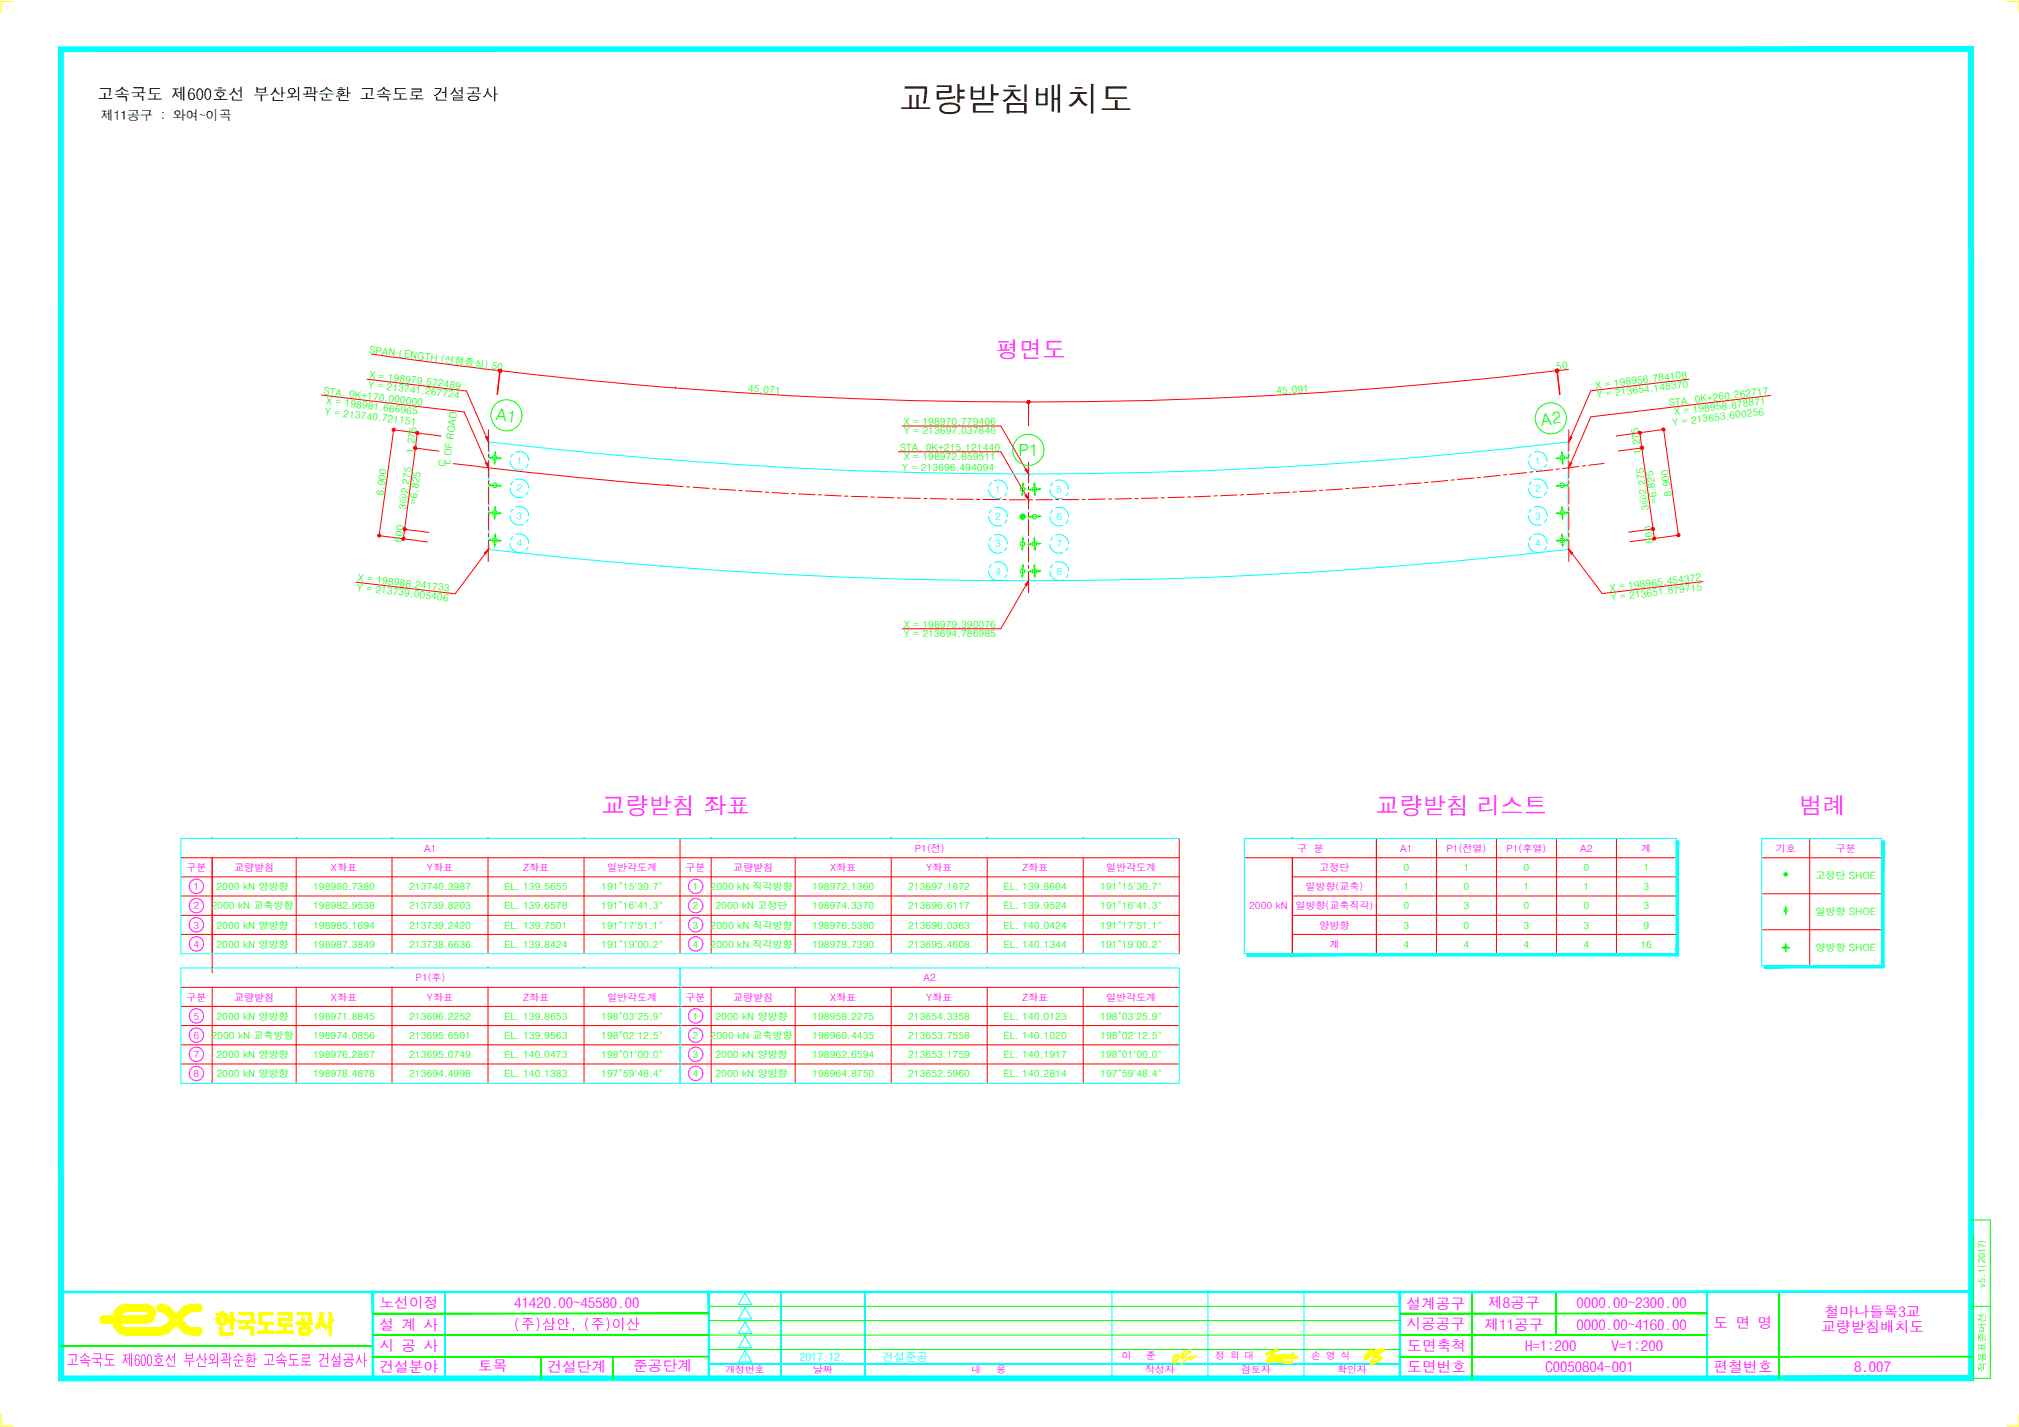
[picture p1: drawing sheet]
<svg xmlns="http://www.w3.org/2000/svg" width="420mm" height="297mm" viewBox="0 0 420 297" stroke-linecap="round" stroke-linejoin="round" font-family="sans-serif">
<defs><g id="words">
<text font-size="6.9" x="187.2" y="23.1">교량받침배치도</text>
<g font-size="4.9" fill="#f0f">
<text x="207.3" y="74.5">평면도</text>
<text x="125.3" y="169.5">교량받침 좌표</text>
<text x="286.3" y="169.5">교량받침 리스트</text>
<text x="374.5" y="169.5">범례</text>
</g>
<g font-size="3.5" fill="#0f0">
<text x="103.1" y="87.5" transform="rotate(7 103.1 87.5)">A1</text>
<text x="320.8" y="88.6" transform="rotate(-7 320.8 88.6)">A2</text>
<text x="211.9" y="94.9">P1</text>
</g>
<text font-size="3.4" x="20.3" y="20.9">고속국도 제600호선 부산외곽순환 고속도로 건설공사</text>
<text font-size="3.4" fill="#f0f" x="13.8" y="284.3">고속국도 제600호선 부산외곽순환 고속도로 건설공사</text>
<g font-size="3.1" fill="#f0f">
<text x="79" y="272.4">노선이정</text>
<text x="107" y="272.3">41420.00~45580.00</text>
<text x="292.7" y="272.4">설계공구</text>
<text x="309.7" y="272.3">제8공구</text>
<text x="328" y="272.3">0000.00~2300.00</text>
<text x="379.8" y="274.1">철마나들목3교</text>
<text x="79" y="276.8">설 계 사</text>
<text x="79" y="281.2">시 공 사</text>
<text x="106.9" y="276.8">(주)삼안, (주)이산</text>
<text x="292.7" y="276.7">시공공구</text>
<text x="292.9" y="281.3">도면축척</text>
<text x="308.9" y="276.8">제11공구</text>
<text x="317.4" y="281.2">H=1:200</text>
<text x="328" y="276.8">0000.00~4160.00</text>
<text x="335.4" y="281.2">V=1:200</text>
<text x="356.6" y="276.5">도 면 명</text>
<text x="379" y="277.3">교량받침배치도</text>
<text x="79" y="285.5">건설분야</text>
<text x="99.5" y="285.5">토목</text>
<text x="113.9" y="285.5">건설단계</text>
<text x="131.8" y="285.5">준공단계</text>
<text x="292.9" y="285.7">도면번호</text>
<text x="321.6" y="285.7">C0050804-001</text>
<text x="356.6" y="285.5">편철번호</text>
<text x="385.9" y="285.5">8.007</text>
</g>
<text font-size="2.7" x="21" y="24.9">제11공구 : 와여~이곡</text>
<g font-size="2.4" fill="#0ff">
<text x="166.5" y="283.3">2017.12.</text>
<text x="183.6" y="283.3">건설준공</text>
</g>
<g font-size="2.1" fill="#0f0">
<text x="76.8" y="73.5" transform="rotate(7 76.8 73.5)">SPAN LENGTH (선형중심) 50</text>
<text x="323.9" y="76.9" transform="rotate(-6 323.9 76.9)">50</text>
<text x="67.2" y="82" transform="rotate(7 67.2 82)">STA. 0K+170.000000</text>
<text x="76.5" y="80.7" transform="rotate(7 76.5 80.7)">Y = 213741.267724</text>
<text x="76.8" y="78.8" transform="rotate(7 76.8 78.8)">X = 198979.572489</text>
<text x="155.6" y="81.6" transform="rotate(3 155.6 81.6)">45.071</text>
<text x="265.6" y="82" transform="rotate(-4 265.6 82)">45.091</text>
<text x="332.1" y="80.9" transform="rotate(-7 332.1 80.9)">X = 198956.784108</text>
<text x="332.4" y="82.9" transform="rotate(-7 332.4 82.9)">Y = 213654.148370</text>
<text x="67.5" y="86.3" transform="rotate(7 67.5 86.3)">Y = 213740.721151</text>
<text x="67.8" y="84.1" transform="rotate(7 67.8 84.1)">X = 198981.666965</text>
<text x="188.1" y="88.4">X = 198970.779406</text>
<text x="347.4" y="84.6" transform="rotate(-7 347.4 84.6)">STA. 0K+260.262717</text>
<text x="348.1" y="88.7" transform="rotate(-7 348.1 88.7)">Y = 213653.600256</text>
<text x="348.5" y="86.4" transform="rotate(-7 348.5 86.4)">X = 198958.878871</text>
<text x="86" y="94.5" transform="rotate(-83 86 94.5)">1.275</text>
<text x="187.2" y="93.8">STA. 0K+215.121440</text>
<text x="188.1" y="90.4">Y = 213697.037840</text>
<text x="188.1" y="95.8">X = 198972.859511</text>
<text x="341.6" y="94.5" transform="rotate(-97 341.6 94.5)">1.275</text>
<text x="92.7" y="97.2" transform="rotate(-83 92.7 97.2)">C</text>
<text x="93.7" y="96.8" transform="rotate(-83 93.7 96.8)">L OF ROAD</text>
<text x="187.7" y="98">Y = 213696.494094</text>
<text x="79.8" y="103.2" transform="rotate(-82 79.8 103.2)">8.900</text>
<text x="84.5" y="106.1" transform="rotate(-83 84.5 106.1)">3@2.275</text>
<text x="86.7" y="105" transform="rotate(-82 86.7 105)">=6.825</text>
<text x="343.2" y="106.1" transform="rotate(-98 343.2 106.1)">3@2.275</text>
<text x="344.9" y="104.7" transform="rotate(-97 344.9 104.7)">=6.825</text>
<text x="347.9" y="103.2" transform="rotate(-98 347.9 103.2)">8.900</text>
<text x="83.6" y="112.9" transform="rotate(-82 83.6 112.9)">800</text>
<text x="344.1" y="112.9" transform="rotate(-98 344.1 112.9)">800</text>
<text x="74.2" y="122.9" transform="rotate(7 74.2 122.9)">Y = 213739.005406</text>
<text x="74.4" y="121" transform="rotate(7 74.4 121)">X = 198988.241733</text>
<text x="335.1" y="123.1" transform="rotate(-7 335.1 123.1)">X = 198965.454372</text>
<text x="335.3" y="125.1" transform="rotate(-7 335.3 125.1)">Y = 213651.879715</text>
<text x="188.1" y="130.6">X = 198979.390076</text>
<text x="188.1" y="132.6">Y = 213694.786985</text>
<text x="45" y="185.3">2000 kN 양방향</text>
<text x="65.2" y="185.3">198980.7380</text>
<text x="85.1" y="185.3">213740.3987</text>
<text x="104.9" y="185.3">EL. 139.5655</text>
<text x="125.1" y="185.3">191°15'30.7&quot;</text>
<text x="144.1" y="185.3">1</text>
<text x="147.9" y="185.3">2000 kN 직각방향</text>
<text x="169" y="185.3">198972.1360</text>
<text x="189" y="185.3">213697.1872</text>
<text x="208.8" y="185.3">EL. 139.8604</text>
<text x="229" y="185.3">191°15'30.7&quot;</text>
<text x="292.1" y="185.3">1</text>
<text x="292.1" y="181.3">0</text>
<text x="304.5" y="185.3">0</text>
<text x="304.5" y="181.3">1</text>
<text x="317" y="185.3">1</text>
<text x="317" y="181.3">0</text>
<text x="329.5" y="185.3">1</text>
<text x="329.5" y="181.3">0</text>
<text x="342" y="185.3">3</text>
<text x="342" y="181.3">1</text>
<text x="377.8" y="183">고정단 SHOE</text>
<text x="44" y="189.3">2000 kN 교축방향</text>
<text x="65.2" y="189.3">198982.9538</text>
<text x="85.1" y="189.3">213739.8203</text>
<text x="104.9" y="189.3">EL. 139.6578</text>
<text x="125.1" y="189.3">191°16'41.3&quot;</text>
<text x="144.1" y="189.3">2</text>
<text x="148.9" y="189.3">2000 kN 고정단</text>
<text x="169" y="189.3">198974.3370</text>
<text x="189" y="189.3">213696.6117</text>
<text x="208.8" y="189.3">EL. 139.9524</text>
<text x="229" y="189.3">191°16'41.3&quot;</text>
<text x="292.1" y="189.3">0</text>
<text x="304.5" y="189.3">3</text>
<text x="317" y="189.3">0</text>
<text x="329.5" y="189.3">0</text>
<text x="342" y="189.3">3</text>
<text x="377.8" y="190.5">일방향 SHOE</text>
<text x="45" y="197.3">2000 kN 양방향</text>
<text x="45" y="193.3">2000 kN 양방향</text>
<text x="65.2" y="197.3">198987.3849</text>
<text x="65.2" y="193.3">198985.1694</text>
<text x="85.1" y="197.3">213738.6636</text>
<text x="85.1" y="193.3">213739.2420</text>
<text x="104.9" y="197.3">EL. 139.8424</text>
<text x="104.9" y="193.3">EL. 139.7501</text>
<text x="125.1" y="197.3">191°19'00.2&quot;</text>
<text x="125.1" y="193.3">191°17'51.1&quot;</text>
<text x="144.1" y="197.3">4</text>
<text x="144.1" y="193.3">3</text>
<text x="147.9" y="197.3">2000 kN 직각방향</text>
<text x="147.9" y="193.3">2000 kN 직각방향</text>
<text x="169" y="197.3">198978.7390</text>
<text x="169" y="193.3">198976.5380</text>
<text x="189" y="197.3">213695.4608</text>
<text x="189" y="193.3">213696.0363</text>
<text x="208.8" y="197.3">EL. 140.1344</text>
<text x="208.8" y="193.3">EL. 140.0424</text>
<text x="229" y="197.3">191°19'00.2&quot;</text>
<text x="229" y="193.3">191°17'51.1&quot;</text>
<text x="292.1" y="197.3">4</text>
<text x="292.1" y="193.3">3</text>
<text x="304.5" y="197.3">4</text>
<text x="304.5" y="193.3">0</text>
<text x="317" y="197.3">4</text>
<text x="317" y="193.3">3</text>
<text x="329.5" y="197.3">4</text>
<text x="329.5" y="193.3">3</text>
<text x="341.4" y="197.3">16</text>
<text x="342" y="193.3">9</text>
<text x="377.8" y="198">양방향 SHOE</text>
<text x="45" y="212.2">2000 kN 양방향</text>
<text x="65.2" y="212.2">198971.8845</text>
<text x="85.1" y="212.2">213696.2252</text>
<text x="104.9" y="212.2">EL. 139.8653</text>
<text x="125.1" y="212.2">198°03'25.9&quot;</text>
<text x="144.1" y="212.2">1</text>
<text x="148.9" y="212.2">2000 kN 양방향</text>
<text x="169" y="212.2">198958.2275</text>
<text x="189" y="212.2">213654.3358</text>
<text x="208.8" y="212.2">EL. 140.0123</text>
<text x="229" y="212.2">198°03'25.9&quot;</text>
<text x="44" y="216.2">2000 kN 교축방향</text>
<text x="45" y="220.2">2000 kN 양방향</text>
<text x="65.2" y="220.2">198976.2867</text>
<text x="65.2" y="216.2">198974.0856</text>
<text x="85.1" y="220.2">213695.0749</text>
<text x="85.1" y="216.2">213695.6501</text>
<text x="104.9" y="220.2">EL. 140.0473</text>
<text x="104.9" y="216.2">EL. 139.9563</text>
<text x="125.1" y="220.2">198°01'00.0&quot;</text>
<text x="125.1" y="216.2">198°02'12.5&quot;</text>
<text x="144.1" y="220.2">3</text>
<text x="144.1" y="216.2">2</text>
<text x="147.9" y="216.2">2000 kN 교축방향</text>
<text x="148.9" y="220.2">2000 kN 양방향</text>
<text x="169" y="220.2">198962.6594</text>
<text x="169" y="216.2">198960.4435</text>
<text x="189" y="220.2">213653.1759</text>
<text x="189" y="216.2">213653.7558</text>
<text x="208.8" y="220.2">EL. 140.1917</text>
<text x="208.8" y="216.2">EL. 140.1020</text>
<text x="229" y="220.2">198°01'00.0&quot;</text>
<text x="229" y="216.2">198°02'12.5&quot;</text>
<text x="45" y="224.2">2000 kN 양방향</text>
<text x="65.2" y="224.2">198978.4878</text>
<text x="85.1" y="224.2">213694.4998</text>
<text x="104.9" y="224.2">EL. 140.1383</text>
<text x="125.1" y="224.2">197°59'48.4&quot;</text>
<text x="144.1" y="224.2">4</text>
<text x="148.9" y="224.2">2000 kN 양방향</text>
<text x="169" y="224.2">198964.8750</text>
<text x="189" y="224.2">213652.5960</text>
<text x="208.8" y="224.2">EL. 140.2814</text>
<text x="229" y="224.2">197°59'48.4&quot;</text>
</g>
<g font-size="2.1" fill="#0ff">
<text x="107.4" y="96.6" transform="rotate(6 107.4 96.6)">1</text>
<text x="319.5" y="96.8" transform="rotate(-8 319.5 96.8)">1</text>
<text x="107.4" y="102.3" transform="rotate(8 107.4 102.3)">2</text>
<text x="207.1" y="102.6">1</text>
<text x="219.8" y="102.6">5</text>
<text x="319.5" y="102.5" transform="rotate(-6 319.5 102.5)">2</text>
<text x="107.4" y="108" transform="rotate(8 107.4 108)">3</text>
<text x="107.4" y="113.7" transform="rotate(8 107.4 113.7)">4</text>
<text x="207.1" y="113.9">3</text>
<text x="207.1" y="108.3">2</text>
<text x="219.8" y="113.9">7</text>
<text x="219.8" y="108.3">6</text>
<text x="319.5" y="113.9" transform="rotate(-6 319.5 113.9)">4</text>
<text x="319.5" y="108.2" transform="rotate(-6 319.5 108.2)">3</text>
<text x="207.1" y="119.7">4</text>
<text x="219.8" y="119.7">8</text>
</g>
<g font-size="2.1" fill="#f0f">
<text x="88.3" y="177.3">A1</text>
<text x="190.4" y="177.3">P1(전)</text>
<text x="269.9" y="177.3">구 분</text>
<text x="291.4" y="177.3">A1</text>
<text x="301" y="177.3">P1(전열)</text>
<text x="313.5" y="177.3">P1(후열)</text>
<text x="328.8" y="177.3">A2</text>
<text x="341.5" y="177.3">계</text>
<text x="369.5" y="177.3">기호</text>
<text x="382" y="177.3">구분</text>
<text x="38.8" y="181.3">구분</text>
<text x="40.3" y="185.3">1</text>
<text x="48.7" y="181.3">교량받침</text>
<text x="68.9" y="181.3">X좌표</text>
<text x="88.9" y="181.3">Y좌표</text>
<text x="108.8" y="181.3">Z좌표</text>
<text x="126.3" y="181.3">일반각도계</text>
<text x="142.7" y="181.3">구분</text>
<text x="152.6" y="181.3">교량받침</text>
<text x="172.8" y="181.3">X좌표</text>
<text x="192.7" y="181.3">Y좌표</text>
<text x="212.7" y="181.3">Z좌표</text>
<text x="230.2" y="181.3">일반각도계</text>
<text x="271.7" y="185.3">일방향(교축)</text>
<text x="274.6" y="181.3">고정단</text>
<text x="40.3" y="189.3">2</text>
<text x="259.9" y="189.3">2000 kN</text>
<text x="269.6" y="189.3">일방향(교축직각)</text>
<text x="40.3" y="197.3">4</text>
<text x="40.3" y="193.3">3</text>
<text x="274.6" y="193.3">양방향</text>
<text x="276.6" y="197.3">계</text>
<text x="38.8" y="208.3">구분</text>
<text x="48.7" y="208.3">교량받침</text>
<text x="68.9" y="208.3">X좌표</text>
<text x="86.5" y="204.2">P1(후)</text>
<text x="88.9" y="208.3">Y좌표</text>
<text x="108.8" y="208.3">Z좌표</text>
<text x="126.3" y="208.3">일반각도계</text>
<text x="142.7" y="208.3">구분</text>
<text x="152.6" y="208.3">교량받침</text>
<text x="172.8" y="208.3">X좌표</text>
<text x="192.2" y="204.2">A2</text>
<text x="192.7" y="208.3">Y좌표</text>
<text x="212.7" y="208.3">Z좌표</text>
<text x="230.2" y="208.3">일반각도계</text>
<text x="40.3" y="212.2">5</text>
<text x="40.3" y="220.2">7</text>
<text x="40.3" y="216.2">6</text>
<text x="40.3" y="224.2">8</text>
</g>
<g font-size="2" fill="#0f0">
<text x="413.2" y="268" transform="rotate(-90 413.2 268)">v5.1(2017)</text>
<text x="413.2" y="285.5" transform="rotate(-90 413.2 285.5)">적용표준버전</text>
</g>
<g font-size="2" fill="#f0f">
<text x="151" y="285.9">개정번호</text>
<text x="169.2" y="285.8">날짜</text>
<text x="202.2" y="285.9">내</text>
<text x="207.3" y="285.9">용</text>
<text x="233.4" y="282.9">이</text>
<text x="238.3" y="285.8">작성자</text>
<text x="238.5" y="282.9">준</text>
<text x="252.9" y="282.9">정 희 대</text>
<text x="258.3" y="285.8">검토자</text>
<text x="272.8" y="282.9">손 영 식</text>
<text x="278.3" y="285.8">확인자</text>
</g>
<text font-size="2" fill="#0ff" x="154.6" y="283.3">1</text>
</g></defs>
<!-- layer: CS-CONC-LEAN -->
<g fill="none" stroke="#0f0" stroke-width=".21">
<path d="M101.8 95.2l2.4 .2M103.1 94.1l-.2 2.5M325 94.1l.2 2.5M326.4 95.3l-2.5 .1M101.7 112.4l2.5 .2M101.7 106.7l2.5 .1M101.8 101l2.4 .1M103.1 111.2l-.2 2.5M103.1 105.5l-.2 2.5M212.9 117.6l-.2 2.5M212.9 112l-.2 2.5M212.9 100.6l-.2 2.5"/>
<path d="M215.2 117.6l.1 2.5M215.2 112l.2 2.5M215.2 100.6l.2 2.5M216.5 118.8l-2.5 .2M216.5 113.1l-2.5 .2M216.5 107.5l-2.5 .1M216.5 101.8l-2.5 .1M325 111.2l.2 2.5M325 105.5l.2 2.5M326.4 112.4l-2.5 .2M326.4 106.7l-2.5 .1M326.4 101l-2.5 .1"/>
<path d="M370.9 197.3h1.5M371.6 188.8v1.5M371.6 196.5v1.5"/>
<circle cx="103" cy="95.3" r=".49"/>
<circle cx="325.1" cy="95.3" r=".49"/>
<circle cx="103" cy="101" r=".49"/>
<circle cx="103" cy="112.4" r=".49"/>
<circle cx="103" cy="106.7" r=".49"/>
<circle cx="212.8" cy="113.2" r=".49"/>
<circle cx="212.8" cy="101.8" r=".49"/>
<circle cx="212.8" cy="107.5" r=".49"/>
<circle cx="212.8" cy="118.9" r=".49"/>
<circle cx="215.3" cy="101.8" r=".49"/>
<circle cx="215.3" cy="118.9" r=".49"/>
<circle cx="215.3" cy="107.5" r=".49"/>
<circle cx="215.3" cy="113.2" r=".49"/>
<circle cx="325.1" cy="106.7" r=".49"/>
<circle cx="325.1" cy="101" r=".49"/>
<circle cx="325.1" cy="112.5" r=".49"/>
<circle cx="371.6" cy="197.2" r=".32"/>
<circle cx="371.6" cy="182" r=".32"/>
<circle cx="371.6" cy="189.5" r=".32"/>
</g>
<!-- layer: CS-TABL-LIN2 -->
<g fill="none" stroke="#f00" stroke-width=".21">
<path d="M37.6 178.5h207.8M44.2 174.5h.1M44.2 178.5v24M61.6 174.5h.1M61.6 178.5v20M81.6 174.5h.1M81.6 178.5v20M101.6 174.5h.1M101.6 178.5v20M121.5 174.5h.1M121.5 178.5v20M141.5 174.5v24"/>
<path d="M148 174.5h.1M148 178.5v20M165.5 174.5h.1M165.5 178.5v20M185.5 174.5h.1M185.5 178.5v20M205.4 174.5h.1M205.4 178.5v20M225.4 174.5h.1M225.4 178.5v20M245.4 174.5v24M259 178.5h89.8"/>
<path d="M268.9 174.5h.1M268.9 178.5v20M286.4 174.5v24M298.9 174.5v24M311.4 174.5v24M323.9 174.5v24M336.4 174.5v24M366.6 178.5h25M376.6 174.5v26.5M37.6 194.5h207.8M37.6 190.5h207.8M37.6 186.5h207.8"/>
<path d="M37.6 182.5h207.8M259 194.5h.1M259 190.5h.1M259 186.5h.1M259 182.5h.1M268.9 194.5h79.9M268.9 190.5h79.9M268.9 186.5h79.9M268.9 182.5h79.9M366.6 193.5h25M366.6 186h25M37.6 217.5h207.8"/>
<path d="M37.6 213.5h207.8M37.6 209.5h207.8M37.6 205.5h207.8M44.2 201.5h.1M44.2 205.5v20M61.6 201.5h.1M61.6 205.5v20M81.6 201.5h.1M81.6 205.5v20M101.6 201.5h.1M101.6 205.5v20M121.5 201.5h.1"/>
<path d="M121.5 205.5v20M148 201.5h.1M148 205.5v20M165.5 201.5h.1M165.5 205.5v20M185.5 201.5h.1M185.5 205.5v20M205.4 201.5h.1M205.4 205.5v20M225.4 201.5h.1M225.4 205.5v20M37.6 221.5h207.8"/>
</g>
<!-- layer: CS-TABL-LIN1 -->
<path d="M245.4 174.5h-207.8v24h207.8M259 174.5h89.8v24h-89.8zM366.6 174.5h25v26.5h-25zM37.6 201.5h103.9v24h-103.9zM141.5 201.5h103.9v24h-103.9z" fill="none" stroke="#0ff" stroke-width=".21"/>
<!-- layer: CS-CONC-LEAN -->
<g fill="#0f0" stroke="#0f0" stroke-width=".21">
<path d="M371.6 196.5l.1 .3h-.1z"/>
<path d="M371.6 197.8h.1l-.1 .2z"/>
<path d="M370.9 197.3l.2-.1v.1z"/>
<path d="M372.2 197.2l.2 .1h-.2z"/>
<path d="M371.6 188.8l.1 .2h-.1z"/>
<path d="M371.6 190.1h.1l-.1 .2z"/>
<path d="M326 112.3l.4 .1-.4 .2z"/>
<path d="M323.9 112.6l.3-.2 .1 .3z"/>
<path d="M325 113.4h.3l-.1 .3z"/>
<path d="M325 111.2l.2 .4h-.2z"/>
<path d="M326 106.6l.4 .1-.4 .1z"/>
<path d="M323.9 106.8l.3-.1 .1 .3z"/>
<path d="M325 107.6h.3l-.1 .4z"/>
<path d="M325 105.5l.2 .4h-.2z"/>
<path d="M326 100.9l.4 .1-.4 .1z"/>
<path d="M323.9 101.1l.3-.1 .1 .2z"/>
<path d="M326 95.2l.4 .1-.4 .1z"/>
<path d="M323.9 95.4l.3-.1 .1 .2z"/>
<path d="M325 96.2h.3l-.1 .4z"/>
<path d="M325 94.1l.2 .4h-.2z"/>
<path d="M216.2 118.7l.3 .1-.3 .2z"/>
<path d="M214 119l.4-.2v.3z"/>
<path d="M215.2 119.8l.3-.1-.2 .4z"/>
<path d="M215.2 117.6l.2 .4h-.3z"/>
<path d="M216.2 113.1h.3l-.3 .2z"/>
<path d="M214 113.3l.4-.2v.3z"/>
<path d="M215.2 114.1h.3l-.1 .4z"/>
<path d="M215.2 112l.2 .3h-.3z"/>
<path d="M216.2 107.3l.3 .2-.3 .1z"/>
<path d="M214 107.6l.4-.1v.2z"/>
<path d="M216.2 101.7l.3 .1-.3 .1z"/>
<path d="M214 101.9l.4-.1v.3z"/>
<path d="M215.2 102.7h.3l-.1 .4z"/>
<path d="M215.2 100.6l.2 .4h-.3z"/>
<path d="M212.6 119.7l.3 .1-.2 .3z"/>
<path d="M212.9 117.6l.1 .4h-.3z"/>
<path d="M212.6 114.1h.3l-.2 .4z"/>
<path d="M212.9 112l.1 .3h-.3z"/>
<path d="M212.6 102.7h.3l-.2 .4z"/>
<path d="M212.9 100.6l.1 .4h-.2z"/>
<path d="M103.9 112.4l.3 .2-.4 .1z"/>
<path d="M101.7 112.4l.4-.1v.3z"/>
<path d="M102.8 113.4h.3l-.2 .3z"/>
<path d="M103.1 111.2l.1 .4h-.3z"/>
<path d="M103.9 106.7l.3 .1-.4 .2z"/>
<path d="M101.7 106.7l.4-.1v.2z"/>
<path d="M102.8 107.6h.3l-.2 .4z"/>
<path d="M103.1 105.5l.1 .4h-.3z"/>
<path d="M103.9 101l.3 .1-.4 .1z"/>
<path d="M101.8 101l.4-.1-.1 .2z"/>
<path d="M103.9 95.3l.3 .1-.4 .1z"/>
<path d="M101.8 95.2h.4l-.1 .2z"/>
<path d="M102.8 96.2h.3l-.2 .4z"/>
<path d="M103.1 94.1l.1 .4-.3-.1z"/>
<path d="M371.3 182l.1 .2 .2-.2zM371.4 182.2l.2-.2v.3zM371.6 182v.3l.2-.1z"/>
<path d="M371.6 182l.2 .2 .1-.2zM371.6 182l.2-.2 .1 .2zM371.6 181.7v.3l.2-.2z"/>
<path d="M371.4 181.8l.2 .2v-.3zM371.4 181.8l.2 .2h-.3z"/>
<path d="M212.3 107.6l.1 .2 .4-.2zM212.4 107.8l.4-.2-.2 .4zM212.8 107.6l-.2 .4h.2z"/>
<path d="M212.8 107.6v.4h.3zM212.8 107.6l.4 .2-.1 .2zM212.8 107.6l.4 .2 .1-.2z"/>
<path d="M212.8 107.6h.5l-.1-.3zM213.1 107.1l.1 .2-.4 .3zM212.8 107v.6l.3-.5z"/>
<path d="M212.6 107.1l.2 .5v-.6zM212.6 107.1l.2 .5-.4-.3zM212.4 107.3l-.1 .3h.5z"/>
</g>
<!-- layer: CS-TABL-LIN1 -->
<g fill="#0ff" stroke="#0ff" stroke-width=".21">
<path d="M367.1 201v.5l25-.5zM367.1 201.5l25-.5v.5z"/>
<path d="M391.6 175v26l.5-26zM392.1 175v26h-.5z"/>
<path d="M259.5 198.5v.5l89.8-.5zM259.5 199l89.8-.5v.5z"/>
<path d="M348.8 175v23.5l.5-23.5zM349.3 175v23.5h-.5z"/>
</g>
<!-- layer: CX-BORD-LIN2 -->
<path d="M410.2 253.9h4v33h-3.5v-30M147.5 271.9h143.8M147.5 274.9h143.8M147.5 277.9h143.8M410.2 271.9h4M147.5 280.9h143.8" fill="none" stroke="#0f0" stroke-width=".21"/>
<!-- layer: CX-BORD-LIN1 -->
<g fill="#0ff" stroke="#0ff" stroke-width=".21">
<path d="M147.5 284l143.8-.1zM147.5 283.9h143.8z"/>
<path d="M12.2 287.4h398.5l-1-1zM12.2 287.4l1-1h396.5zM12.2 9.8v277.6l1-1zM12.2 9.8l1 .9v275.7zM12.2 9.8l1 .9 397.5-.9zM13.2 10.7l397.5-.9-1 .9zM410.7 9.8l-1 .9 1 276.7zM409.7 10.7l1 276.7-1-1z"/>
<path d="M77.4 268.9v18h.4zM77.4 268.9h.4v18z"/>
<path d="M92.5 268.9v18h.2zM92.5 268.9h.2v18z"/>
<path d="M147.4 268.9v18h.3zM147.4 268.9h.3v18z"/>
<path d="M162.4 268.9v18h.2zM162.4 268.9h.2v18z"/>
<path d="M179.9 268.9v18h.1zM179.9 268.9h.1v18z"/>
<path d="M291.2 268.9v18h.3zM291.2 268.9h.3v18z"/>
<path d="M355.2 268.9v18h.1zM355.2 268.9h.1v18z"/>
<path d="M12.7 269.1h397.5v-.3zM12.7 268.8h397.5l-397.5 .3z"/>
</g>
<!-- layer: CX-BORD-LIN2 -->
<g fill="#0f0" stroke="#0f0" stroke-width=".21">
<path d="M12.7 280.2h64.9v-.1zM12.7 280.1h64.9l-64.9 .1z"/>
<path d="M112.5 282.4v4.5h.1zM112.5 282.4h.1v4.5z"/>
<path d="M127.5 282.4v4.5h.1zM127.5 282.4h.1v4.5z"/>
<path d="M306.2 268.9v18h.2zM306.2 268.9h.2v18z"/>
<path d="M323.7 268.9v9h.2zM323.7 268.9h.2v9z"/>
<path d="M370.2 268.9v18h.1zM370.2 268.9h.1v18z"/>
<path d="M77.6 273.5h69.9v-.2zM77.6 273.3h69.9l-69.9 .2z"/>
<path d="M77.6 278h69.9v-.2zM77.6 277.8h69.9l-69.9 .2z"/>
<path d="M77.6 282.5h69.9v-.2zM77.6 282.3h69.9l-69.9 .2z"/>
<path d="M291.3 273.5h64v-.2zM291.3 273.3h64l-64 .2z"/>
<path d="M291.3 278h64v-.2zM291.3 277.8h64l-64 .2z"/>
<path d="M291.3 282.5h118.9v-.2zM291.3 282.3h118.9l-118.9 .2z"/>
</g>
<!-- layer: CX-BORD-LIN1 -->
<path d="M155 272.2l1.4 2.4h-2.7zM155 275.2l1.4 2.4h-2.7zM155 278.2l1.4 2.4h-2.7zM155 269.2l1.4 2.4h-2.7zM231.4 268.9v18M251.4 268.9v18M271.4 268.9v18M155 281.2l1.4 2.3h-2.7z" fill="none" stroke="#0ff" stroke-width=".21"/>
<!-- layer: CX-MISC -->
<g fill="none" stroke="#ff0" stroke-width=".21">
<path d="M2.7 .3h-2.5v2.4M420.2 .3h-2.5h2.5v2.4M21.5 275.4h8.8M23.4 274a3.2 3.2 0 0 0 2.3 3.8M23.5 274h.1M25.1 274h-3.6a.7 .7 0 0 0-.6 .7 .7 .7 0 0 0 .6 .7M25.7 273.1a1.88 1.88 0 0 0 0 3.1M25.7 277.8h.3M25.7 271.6a3.2 3.2 0 0 0-2.3 2.4M25.7 276.2l.6 .2M25.7 273.1l.6-.1h4a.51 .51 0 0 1 .4 .4 .51 .51 0 0 1-.4 .6h-6.8M26 271.5h-.3"/>
<path d="M26 271.6h4.3M26 277.8h7.5M26.3 276.4h6.4M30.2 271.5a1.93 1.93 0 0 1 2.1 1.9 1.93 1.93 0 0 1-2.1 2M30.3 273h.1M30.4 274h-.1M32.7 276.4l.8-.2a4.7 4.7 0 0 0 2.1-1.5l1.1 1.1-1.2 1.2M33.3 273l.6 .1 .5 .4M33.4 271.6a.7 .7 0 0 0-.6 .7 .7 .7 0 0 0 .6 .6M33.4 271.6h.5M33.8 271.5l.8 .2 .6 .4M35.2 272.1l1.5 1.5-1.1 1.1-1.2-1.2"/>
<path d="M35.5 277l-1.2 .6-.8 .2M36.7 273.6l1.1 1.1-1.1 1.1-1.1-1.1zM37.8 272.4l-1.1 1.2 1.1 1.1 .9-.9M37.8 276.9l1.2 .7 .9 .2M38.9 275.8l.6 .4 .7 .2M38.9 275.9l-1.1-1.2-1.1 1.1 1.1 1.1M40 277.8h1.4M40.3 276.4h1.1M41.4 271.5l.2 .1M41.4 276.4h.2M41.4 273l-1.6 .1-1.1 .7M41.4 271.6a4 4 0 0 0-3.6 .8"/>
<path d="M41.5 276.4a.74 .74 0 0 1 .1 1.3M41.6 277.8h-.2M41.6 272.9l-.2 .1M41.6 271.6a.74 .74 0 0 1 0 1.3M41.6 272.9h.1M45.6 276.3v1.2M45.7 277.5l.3 .3M45.7 276.3h.5v1.1h2.3v.5h-2.5M45.8 274.2a.66 .66 0 0 1 .9 .1 .66 .66 0 0 1-.1 1 .66 .66 0 0 1-.9-.1 .66 .66 0 0 1 .1-1zM46.2 275.8a1.07 1.07 0 0 1-1-.7 1.07 1.07 0 0 1 .3-1.2h-.4v-.4h.9v-.4h.5v.4h.9v.4h-.4a1.08 1.08 0 0 1 .3 1.2 1.08 1.08 0 0 1-1.1 .7M47.9 273.2h.6v1.2h.4v.5h-.4v1.7h-.6zM52.7 273.3v.2"/>
<path d="M52.7 273.3l-2.9-.1v.5h2.4v1.2h-2.7v.5h1.6v.8h-1.3v.4h2.4v1.3h.6v-1.7h-1.2v-.8h1.5v-.5h-.3v-1.4M53.9 275.4v-2.2h2.9v.5h-2.3v1.5h2.3v.5h-1.2v1.4h1.5v.5h-3.5v-.5h1.5v-1.4h-.9l-.2-.1M53.9 275.3l.1 .2M58 275.9l.2 .1M60.5 273.2l.2 .3M60.5 273.2h-2.6v.5h2.3v.7h-2.3l.1 1.5M60.7 273.5v1.4h-2.2v.6h2.2v.5h-1.1v1.1h1.4v.5h-3.4v-.5h1.5v-1.1h-.9M62.4 276.3a1.18 1.18 0 0 1 1.6-.3 1.18 1.18 0 0 1 .4 1.6 1.18 1.18 0 0 1-1.6 .3 1.18 1.18 0 0 1-.4-1.6zM64.7 273.5l-.2-.3h-2.6v.5h2.3v1.5h-.9v-.9h-.6v.9h-1.1v.5h3.4v-.5h-.3v-1.7M65.6 276.2l.4 .4M66 275.6l-.4 .5M66.4 275.1l-.4 .6"/>
<path d="M66.5 274.6l-.1 .6M66.6 274.6v-1.4h.6v1.7M66.8 275.6l-.9 1M67.2 274.9l.1 .2M67.3 275.2l.8 1-.3 .4-.9-1M.2 294.4v2.5h2.5M263.5 281.9h.1M263.5 281.9h.4M263.6 281.9h.1M263.6 281.9v.1M263.6 282h.1M263.6 283.2h.1"/>
<path d="M263.6 283.3h.1M263.6 283.2l.2 .3M263.7 282h.1M263.7 283.2h.1M263.7 281.9v.1M263.7 283.2v.2M263.7 283.4h.1M263.7 283.3h-.1h.1M263.8 281.8h.1M263.8 282h.1M263.8 283h.1M263.8 281.8v.2"/>
<path d="M263.8 283v.2M263.8 281.8v.2h-.3M263.8 282.9v.3h-.1M263.9 281.8h.1M263.9 281.8v.1M263.9 281.9h.1M263.9 282.9h.1M263.9 282.9v.2h-.2v.4l.3 .2M263.9 283.1h.8M264 283.1h.1M264 283.2h.1M264 283.6h.1"/>
<path d="M264 281.8h.1M264 283.2h.6M264 281.8v.1M264 282.8v.2M264 283.1v.1M264 283.6v.1M264 282.8h.1M264 281.8v.1h-.5l.2 .1M264 282.8v.1l-.2 .1M264.1 282.8h.1M264.1 283.1h.1M264.1 282.7h.1"/>
<path d="M264.1 283.6h.1M264.1 281.7h.1M264.1 282.7l-.2 .4h-.2M264.1 281.7v.1M264.1 283.1v.1M264.1 283.7h.1M264.1 283.1v.1h.9M264.1 282.7v.2h-.2M264.1 283.6v.1M264.2 283.7h.1M264.2 281.7h.1M264.2 281.7v.1h-.5v.2"/>
<path d="M264.2 283.1v.1M264.2 282.6h.1M264.2 283.1h.1M264.2 282.7h.1M264.2 283.2h.1M264.2 282.6h.2M264.2 282.6v.2h-.3M264.2 283.5h.1M264.2 281.6h.1M264.2 282.6v.2h-.2M264.2 283.5h.2M264.2 281.6v.2"/>
<path d="M264.3 282.6h.1M264.3 283.2h.1M264.3 283h.1M264.3 281.6h.1M264.3 283h1M264.3 281.6v.2M264.3 283v.2M264.3 281.6v.2h-.4v.1M264.3 282.6v.1M264.4 282.6h.1M264.4 283.3h.1M264.4 283.5h.1"/>
<path d="M264.4 283.3h.8M264.4 282.5h.1M264.4 283.1h.1M264.4 283.2h.1M264.4 283h.1M264.4 281.6h.1M264.4 282.5v.2h-.3M264.4 283.5h-.2v.2M264.4 283v.6h-.2v.1M264.4 281.6v.1h-.3M264.5 282.5h.1M264.5 283h.1"/>
<path d="M264.5 283.2h.1M264.5 281.6h.1M264.5 283v.4h-.2v.3M264.5 281.6v.1M264.5 282.5v.1M264.5 281.5h.1M264.5 283l-.2 .6h-.4l-.2-.2M264.5 281.5v.2M264.5 282.4h.1M264.5 283.3h.1M264.5 282.4v.2h-.2v.1M264.5 281.5v.2h-.3"/>
<path d="M264.6 281.5h.1M264.6 282.4h.1M264.6 282.8h.1M264.6 283.2h.1M264.6 282.7h.1M264.6 282.9h.1M264.6 282.4v.1M264.6 283.1h.1M264.6 283.3h.1M264.6 282.6h.2M264.6 281.5v.1h-.3M264.7 281.5h.1"/>
<path d="M264.7 283h.1M264.7 283.2h.1M264.7 282.9h.1M264.7 283.1h.1M264.7 282.5h.1M264.7 283.3h.1M264.7 281.6h.1M264.7 282.9h-.2v.4M264.7 282.6h.1M264.7 283.2v.1M264.7 281.9h.1M264.7 282h.1"/>
<path d="M264.7 282.1h.1M264.7 282.2h.1M264.7 282.3h.1M264.7 282.8h.1M264.7 282.2l.6 .1M264.7 282.3h.6M264.7 281.5v.1M264.7 282v.8M264.7 283v.1M264.8 281.5h.1M264.8 281.9h.1M264.8 281.8h.1"/>
<path d="M264.8 282.5h.1M264.8 282.6h.1M264.8 283.1h.1M264.8 283.2h.1M264.8 283.3h.1M264.8 282.6h-.2v.7M264.8 282.5h-.4M264.8 281.7h.1M264.8 281.5v.1M264.8 283v.1M264.8 283.2v.1M264.8 282.2h.1"/>
<path d="M264.8 282h.1M264.8 282.3h.1M264.8 282.1h.1M264.8 283h.1M264.8 281.6h.1M264.8 283.3l.8 .1M264.8 281.5v.9l-.6 .2M264.8 281.4h.1M264.8 282.3l.1 .1h-.3M264.9 282.3h.1M264.9 283.1h.1M264.9 281.7h-.1v.9"/>
<path d="M264.9 281.4l-.1 .5M264.9 282.9v.2M264.9 281.4h.1M264.9 283.3h.1M264.9 283.2h.1M264.9 282.2v.1M264.9 283.2v.1M265 281.4h.1M265 282.3h.1M265 282.9h.1M265 283.3h.1M265 282.9v.2h-1v.1"/>
<path d="M265 281.4v.1l-.6 .1M265 282.2v.1M265 282.2h.1M265 283h.1M265 282.3h-.3v.8M265 281.3v.2h-.4M265 282.9v.2M265 282.9v.1M265.1 281.3h.1M265.1 282.2h.1M265.1 283h.1M265.1 282.3h.1"/>
<path d="M265.1 282.9h.1M265.1 283.3h.1M265.1 282.3v-.1l.1 .1M265.1 281.3v.2h-.4v.1M265.1 281.4h.1M265.1 283.4h.1M265.1 283.4h1.2M265.1 282.2v.1M265.1 282.9v.1M265.1 283.3v.1M265.2 281.2h.1M265.2 282.3h.1"/>
<path d="M265.2 283h.1M265.2 282.9h.1M265.2 283.4h.1M265.2 283.3h.1M265.2 281.2v.2M265.2 282.2v.1M265.2 282.9v.1M265.2 283.3v.1M265.2 281.4h.1M265.2 282.5h.1M265.2 282.6h.1M265.2 282.6h.4"/>
<path d="M265.2 282.4h.1M265.2 281.2v.2h-.4M265.3 281.2h.1M265.3 282.3h.1M265.3 282.4h.1M265.3 283.3h.1M265.3 281.2v.2M265.3 282.2v.5M265.3 282.9v.1M265.3 283.3v.1M265.3 282.9h1M265.3 283h.1"/>
<path d="M265.3 282.9h.1M265.3 283.4h.1M265.3 282.5h.1M265.3 282.3v.4M265.4 281.2h.1M265.4 281.3h.1M265.4 283h.1M265.4 283.3h.1M265.4 283.4h.1M265.4 281.2v.1M265.4 282.6v.1M265.4 282.9v.1"/>
<path d="M265.4 283.3v.1M265.4 282.9h.1M265.4 281.2v.1l-.5 .1v.2M265.5 281.2h.1M265.5 283.3h.1M265.5 283.4h.1M265.5 282.9h.1M265.5 283h.1M265.5 281.2v.1M265.5 282.9v.1M265.5 283.3v.1M265.5 283.3l.1 .1"/>
<path d="M265.6 281.1h.1M265.6 282.9h.1M265.6 283h.1M265.6 282.4h.1M265.6 281.1l-.1 .2h-.5M265.6 282.4l-.1 .2h-.3M265.6 282.4h.2M265.6 283.3h.1M265.6 283.4h.1M265.6 281.1v.1M265.6 282.9v.1M265.6 283.3v.1"/>
<path d="M265.6 282.9h1M265.6 281.2h.1M265.6 281.2h-.5v.2M265.7 281.1h.1M265.7 281.2h.1M265.7 283h.1M265.7 282.9h.1M265.7 283.4h.1M265.7 281.1h.2M265.7 281.1v.1M265.7 282.9v.1M265.7 282.3h.1"/>
<path d="M265.8 283.4h.1M265.8 282.9h.1M265.8 281h.1M265.8 282.3h.1M265.8 281v.2M265.8 282.2l-.2 .4h-.4M265.9 281h.1M265.9 282.9h.1M265.9 283.4h.1M265.9 282.2l-.3 .3M265.9 281v.2M265.9 281.1h.1"/>
<path d="M265.9 281.1l-.5 .1M265.9 281.1l-.6 .1M265.9 282.3v-.1h.5v.4h-.2v-.3M265.9 282.2h.1M265.9 283.4l1.1 .1M265.9 282.8h1M265.9 282.8v.1M266 282.8h.1M266 282.9h.1M266 283.4h.1M266 282.9l-1.5 .1M266 282.3h.1"/>
<path d="M266 282.1v.2M266 282.8v.1M266.1 283.4h.1M266.1 282.8h.1M266.1 282.9h.1M266.1 282.2h.1M266.1 282.2v-.1h.2v.5v-.5h-.3l-.1 .2h-.2v.2M266.1 282.8v.1M266.1 282.1v.1l-.3 .1-.1 .2h-.2v.2h-.3v-.2M266.1 282.1h.1M266.1 282.1v.1M266.2 282.1h.1"/>
<path d="M266.2 282.2h.1M266.2 282.1v.1M266.2 283.4v.1M266.2 283.5h.1M266.2 283.4h.1M266.2 282.3h.1M266.2 282.8h.1M266.2 282.4h.1M266.2 282.9h.1M266.2 282.5h.1M266.3 283.5h.1M266.3 282.9h.1"/>
<path d="M266.3 282.8h.1M266.3 283.4h.1M266.3 282.2h.1M266.3 282.3h.1M266.3 283.5h.4M266.3 282.8v.1M266.3 283.4v.1M266.4 283.5h.1M266.4 282.8h.1M266.4 282.9h.1M266.4 282.3h.1M266.4 282.4h.1"/>
<path d="M266.4 283.4h.1M266.4 282.2h.1M266.4 282.8v.1M266.4 283.4v.1M266.5 283.5h.1M266.5 283.4h.1M266.5 282.8h.1M266.5 282.9h.1M266.5 282.8v.1M266.5 283.4v.1M266.5 282.7h.1M266.5 282.3v.1"/>
<path d="M266.5 282.7v.2M266.6 283.5h.1M266.6 282.7h.1M266.6 282.9h.1M266.6 282.2v.2h-.4M266.6 282.7v.2M266.6 282.8h.1M266.7 283.5h.1M266.7 282.1v.2l-.5 .2M266.7 282.7v.1M266.7 282.8h.1M266.7 282.7h.1"/>
<path d="M266.7 282.1h.1M266.8 282.1h.1M266.8 282.2h.1M266.8 282.8h.1M266.8 282.7h.1M266.8 283.5h.1M266.8 283.6h.1M266.8 283.6l.4 .1M266.8 282.1v.1M266.8 282.7v.1M266.8 283.5v.1M266.9 282.7v.1"/>
<path d="M266.9 283.5v.1M266.9 282.2h.1M266.9 282.8h.1M266.9 282.7h.1M266.9 282.3h.1M266.9 283.6h.1M266.9 283.5h.1M267 282.7h.1M267 282.8h.1M267 283.6h.1M267 283.5h.1M267 282.2l-.8 .1"/>
<path d="M267 282.7v.1M267 283.5v.1M267 282.3h.1M267 282.4h.1M267 282.2l-.8 .2M267 283.6l1 .1M267 282.2v.2M267 282.3v.1M267.1 282.7h.1M267.1 282.3h.1M267.1 282.7v.1M267.1 283.6h.1"/>
<path d="M267.1 282.8h.1M267.2 282.8h.1M267.2 282.6h.1M267.2 283.6h.1M267.2 282.6h1.1M267.2 282.2v.2h-.3v-.3l-.2 .2M267.2 282.6v.2M267.2 282.2v.1h-.3M267.3 282.2h.1M267.3 282.6h.1M267.3 282.8h.1M267.3 283.6h.1"/>
<path d="M267.3 282.2h.5v.1h.8v-.1M267.3 282.8h-1.1v.1M267.3 282.2v.1M267.3 282.6v.2M267.3 283.6v.1M267.3 282.7h.1M267.3 282.2v.1h-.4M267.3 282.1h.1M267.3 282.1h.4v.2M267.4 282.6h.1M267.4 282.7h.1M267.4 283.6h.1"/>
<path d="M267.4 282.1l-.1 .2M267.4 282.2v-.1h.2v.1h1.4M267.4 282.6v.1M267.5 282.6h.1M267.5 282.7h.1M267.5 283.7h.1M267.5 282.1l-.4 .3h-.1v-.3h-.3M267.5 282.7v-.1h2.4v.1M267.5 282.1h.1M267.5 283.6h.1M267.5 282.1v.1M267.5 282.6v.1"/>
<path d="M267.5 282.2h.1M267.5 283.6l.1 .1M267.6 282.1h.1M267.6 283.7h.1M267.6 282.7h.1M267.6 282.6h.1M267.6 282.6v.1M267.7 282.6h.1M267.7 282.7h.1M267.7 283.7h.1M267.7 282.1v.1M267.7 282.6v.1"/>
<path d="M267.8 283.7h.1M267.8 282.7h.1M267.8 282.6h.1M267.8 282.7v-.1h2v.1h.2M267.8 282.2v.1h.5v-.1M267.8 282.6v.1M267.9 282.3h.1M267.9 282.6h.1M267.9 282.7h.1M267.9 283.7h.1M267.9 282.6v.1M268 282.3h.1"/>
<path d="M268 282.6h.1M268 282.7h.1M268 283.7h.1M268 282.7h-1.4M268 282.6v.1M268.1 282.6h.1M268.1 282.3h.1M268.1 283.7h.1M268.1 283.7h-.1M268.1 282.5v.1M268.1 282.5h.1M268.1 282.5h1.6"/>
<path d="M268.2 282.5h.1M268.2 282.6h.1M268.2 283.7h.1M268.2 282.2v.1M268.2 282.5v.1M268.3 282.2h.1M268.3 282.3h.1M268.3 282.5h.1M268.3 282.6h.1M268.3 283.7h.1M268.3 282.5v.1M268.4 282.6h.1"/>
<path d="M268.4 282.5h.1M268.4 282.3h.1M268.4 283.7h.1M268.4 282.2v.1M268.4 282.5v.1M268.4 282.2h.1M268.5 282.2h.6M268.5 282.2v.1M268.5 282.5v.1M268.5 283.7h.1M268.5 282.2h.1M268.5 282.6h.1"/>
<path d="M268.5 282.5h.1M268.6 282.2h.1M268.6 282.3h.1M268.6 282.6h.1M268.6 282.5h.1M268.6 283.7h.1M268.6 282.5v.1M268.6 282.2v.1M268.7 282.1h.4M268.7 282.5v.1M268.7 282.1h.1M268.7 282.5h.1"/>
<path d="M268.7 282.6h.1M268.7 283.6h.1M268.7 283.7h.1M268.7 282.1v.2M268.7 283.6v.1M268.7 283.6h.2M268.8 282.2h.1M268.8 283.4h.1M268.8 282.6h.1M268.8 283h.1M268.8 283.1h.1M268.8 283.2h.1"/>
<path d="M268.8 282.5h.1M268.8 283.5h.1M268.8 282.1v.1M268.8 282.5v.1M268.8 283.3h.1M268.8 282.7h.1M268.8 282.8h.1M268.8 282.9h.1M268.8 282.7v1h-1.3M268.9 282.2h.1M268.9 282.1h.1M268.9 283.3h.1"/>
<path d="M268.9 282.5h.1M268.9 283.1h.1M268.9 283.2h.1M268.9 282.6h.1M268.9 283.4h.1M268.9 283.5h.1M268.9 283.6h.1M268.9 282.1v.1M268.9 282.5v1.1l-.3 .1M268.9 283.1l-.1 .6h-.8M268.9 282.3h.1M268.9 282.8h.1"/>
<path d="M268.9 282.4h.1M268.9 282.9h.1M268.9 282.7h.1M269 282.4h.1M269 282.6h.1M269 282.2h.1M269 281.9h.1M269 282.3h.1M269 282.5v.1M269.1 282.1h.1M269.1 282.2h.1M269.1 282.5h.1"/>
<path d="M269.1 281.8h.1M269.1 281.8l.1 .1h-.2M269.1 281.8v.4M269.1 282.5v.1M269.1 282.1h-.3v.1M269.1 281.9h.1M269.1 282h.1M269.1 282.6h.1M269.1 281.8v.2l-.2 .1v.9M269.1 282h-.1v.6M269.2 281.8h.1M269.2 282.5v.1"/>
<path d="M269.2 281.8h-.2v.5h-.1M269.2 282.5h.1M269.2 282.6h.1M269.3 282.6h.1M269.3 282.5v.1M269.3 282.5h.1M269.4 282.5v.1M269.4 282.5h.1M269.4 282.6h.1M269.5 282.5h.1M269.5 282.6h.1M269.5 282.5v.1"/>
<path d="M269.6 282.6h.1M269.6 282.6l.4 .1M269.6 282.5v.1M269.6 282.5h.1M269.7 282.6h.1M269.7 282.5h.1M269.7 282.5v.1M269.8 282.6l.1 .1M269.9 282.7h.1M269.9 282.6h.1M270 282.6h.1M270 282.7h.1"/>
<path d="M270 282.6v.1M284 282.6h.1M284 282.7h.1M284 282.8h.1M284 282.7l.1 .2h.3M284 282.4h.1M284 282.4v.4h.3M284.1 282.3h.1M284.1 282.4h.1M284.1 282.5h.1M284.1 282.6h.1M284.1 282.3v.3"/>
<path d="M284.1 282.2h.1M284.1 282.2l-.1 .6M284.1 282.9h.1M284.2 282.1l-.1 .3h-.1M284.2 282.9h.1M284.2 282.1h.1M284.3 282l-.2 .2M284.3 282.8v.1M284.4 282.8h.1M284.4 282.9h.1M284.4 281.9h.1M284.4 281.8v.2"/>
<path d="M284.4 282.7v.1M284.5 281.9h.1M284.5 282h.1M284.5 282.7h.1M284.5 282.7l-.3 .2M284.5 282.1h.1M284.5 282.8h.1M284.5 282v.1M284.5 282.7v.1M284.6 281.8h.1M284.6 282.1h.1M284.6 282.6h.1"/>
<path d="M284.6 282v.1M284.6 282.6v.1M284.6 281.6h.1M284.6 281.6l-.2 .5M284.6 281.6h.3M284.6 281.8h-.1v.3M284.7 281.9h.1M284.7 281.9v.1M284.7 282.6h.1M284.7 282.5h.1M284.7 282.5l-.1 .1M284.7 281.5v.2"/>
<path d="M284.8 282h.1M284.8 281.9l-.6 .2-.1 .1M284.8 282.5l-.2 .1M284.8 281.5l-.2 .3M284.8 281.6h.1M284.8 282.5h.1M284.9 281.8h.1M284.9 281.9h.1M284.9 281.6v-.2h.8l-.1 .4M284.9 281.8v.2M284.9 282.4v.1M284.9 281.5h.1"/>
<path d="M284.9 282.3h.1M284.9 281.8l-.2 .1M284.9 282.3l-.2 .2M284.9 282.3h.2M285 281.4h.1M285 281.8h.1M285 282.3h.1M285 282.3l-.2 .1M285 281.4v.1M285 281.8v.1M285 281.3h.1M285 281.5h.1"/>
<path d="M285.1 281.5h.1M285.1 281.8h.1M285.1 282.2h.1M285.1 282.2l-.7 .7M285.1 281.8v.1l-.8 .1-.1 .1M285.1 281.5l-.4 .1-.3 .3M285.1 281.8h.2M285.2 281.8h.1M285.2 282.1h.1M285.2 282.2h.1M285.2 281.4l-.4 .1M285.2 281.2l-.3 .2v.2"/>
<path d="M285.2 282.1v.2M285.2 281.4h.1M285.2 283.7h.1M285.2 283.8h.1M285.2 282.1l-.2 .2M285.2 281.4v.1M285.2 281.7v.1M285.2 283.7v.1h.6M285.2 281.3h.1M285.2 281.5h.1M285.2 281.7h.1M285.2 281.7v.1h-.3"/>
<path d="M285.2 281.3h-.1l-.1 .2M285.3 281.7h.1M285.3 282h.1M285.3 282.1h.1M285.3 283.7h.1M285.3 283.8h.1M285.3 283.5h.1M285.3 281.4h.4v.4M285.3 281.7h.2M285.3 281.4h.1M285.3 281.8h.1M285.3 283.4h.1"/>
<path d="M285.3 283.6h.1M285.3 283.9h.1M285.3 283.6l-.1 .3M285.3 283.6l-.1 .1M285.3 281.4l-.4 .1v.1M285.4 281.1h.1M285.4 281.2h.1M285.4 281.4h.1M285.4 281.6h.1M285.4 283.9h.1M285.4 281.1l-.3 .1v.3M285.4 281.2l-.2 .1"/>
<path d="M285.4 281.1v.1M285.4 281.4v.1M285.4 281.6v.1M285.4 281.7h.1M285.4 281.9h.1M285.4 282h.1M285.4 283.4h.1M285.4 282l-.2 .1M285.4 281.7h-.2v.1M285.4 281.9v.2M285.5 281.4h.1M285.5 281.6h.1"/>
<path d="M285.5 281.9h.1M285.5 282h.1M285.5 283.3h.1M285.5 283.4h.1M285.5 283.9h.1M285.5 282l-.2 .1M285.5 283.2h.1M285.5 283.4h-.2v.5M285.5 281.6v.1M285.5 281.7h.1M285.5 281.8h.1M285.5 281.5h.1"/>
<path d="M285.5 283.1h.1M285.5 281.9l-.1 .2M285.5 283.3l-.2 .1M285.5 283.1l-.3 .4M285.5 281.8h.2M285.5 281.5v.2M285.5 281.8v.1M285.5 283.8v.1M285.6 281.4h.1M285.6 281.5h.1M285.6 283.2h.1M285.6 283.9h.1"/>
<path d="M285.6 281.5l-.3 .3M285.6 283.8v.1M285.6 281.6h.1M285.6 283.1h.1M285.6 283.8h.1M285.6 281.5h.3M285.6 281.5h.2M285.6 281.4v.2M285.6 283.8l-.3 .1M285.7 281.5h.1M285.7 281.6h.1M285.7 281.8h.1"/>
<path d="M285.7 283h.1M285.7 283.9h.1M285.7 282.9l-.1 .2M285.7 282.9h.1M285.7 283l-.1 .2M285.7 283.8v.1M285.8 282.9h.1M285.8 281.7l-.3 .3M285.8 281.5h.1M285.8 282.9l-.2 .1-.1 .4M285.8 281.5l-.3 .1M285.8 281.4h.1"/>
<path d="M285.8 282h.1M285.8 282.8h.1M285.8 283.8h.1M285.8 282.9l-.1 .1M285.8 282.8l-.1 .1M285.8 281.4v.1M285.8 283.7v.1M285.9 281.4h.1M285.9 282.7h.1M285.9 282.8h.1M285.9 282.9h.1M285.9 283.7h.1"/>
<path d="M285.9 282.8l-.1 .1M285.9 283.7h.2M285.9 281.4v.1M285.9 282.7v.2M285.9 283.7v.1M285.9 281.5h.1M285.9 283.7l-.2 .2M286 282h.1M286 282.6h.1M286 282.7h.1M286 281.3h.1M286 281.4h.1"/>
<path d="M286 282.7h-.1M286 281.4h-.2v.2M286 281.3v.2M286 281.8h.1M286 283.7h.1M286 282.6l-.1 .2M286 283.7l-.2 .1M286 281.8v.2M286.1 281.3h.1M286.1 281.4h.1M286.1 281.8h.1M286.1 282.5h.1"/>
<path d="M286.1 282.5l-.1 .1M286.1 281.3v.1M286.1 281.8v.2M286.1 283.6v.1M286.1 283.6h.1M286.1 283.7h.1M286.1 281.8v.2h-.3M286.1 282.5v.1M286.2 281.8h.1M286.2 282.4h.1M286.2 283.6h.1M286.2 281.2h.1"/>
<path d="M286.2 281.7h.1M286.2 282.5h.1M286.2 281.7v.2h-.3l.1 .1M286.2 283.6v.1M286.3 281.2h.1M286.3 281.3h.1M286.3 281.7h.1M286.3 281.8h.1M286.3 283.5h.1M286.3 283.5h.2M286.3 281.2v.1M286.3 283.5v.1"/>
<path d="M286.3 282.3h.1M286.3 283.5l-.3 .2M286.3 281.7v.1M286.3 281.6h.1M286.3 281.6h.4M286.3 281.6v.2M286.4 281.2h.1M286.4 281.6h.1M286.4 281.7h.1M286.4 281.8h.1M286.4 282.3h.1M286.4 283.5h.1"/>
<path d="M286.4 282.3l-.4 .3M286.4 283.5l-.2 .1M286.4 281.2l-.3 .2M286.4 282.2v.1M286.4 282.2h.1M286.4 282.2h.2M286.5 281.1h.1M286.5 281.6h.1M286.5 281.7h.1M286.5 281.8h.1M286.5 282.2h.1M286.5 282.7h.1"/>
<path d="M286.5 281.1l-.6 .3M286.5 281.5l-.1 .3h-.4v.2M286.5 282.1l-.2 .3h-.2M286.5 281.2h.1M286.5 281.5h.1M286.5 281.1h.3M286.5 281.5v.3h-.4M286.5 281.1v.1M286.6 281.1h.1M286.6 281.2h.1M286.6 281.5h.1M286.6 281.6h.1"/>
<path d="M286.6 282.2h.1M286.6 282.7h.1M286.6 283.4h.1M286.6 283.4l-.3 .2M286.6 281.1v.1M286.6 281.5v.2M286.6 282.1h.1M286.6 282.6v.1M286.6 281h.1M286.6 281.7h.1M286.6 282.6h.9v.3h-.2M286.6 283.3h.3"/>
<path d="M286.6 283.4l-.2 .1M286.7 281.1h.1M286.7 281.4h.1M286.7 281.5h.1M286.7 281.6h.1M286.7 282h.1M286.7 282.6h.1M286.7 282.7h.1M286.7 283.3h.1M286.7 283.4h.1M286.7 281.1l-.7 .3M286.7 282.1l-.9 .7"/>
<path d="M286.7 281.7h-.4v.2h-.4v.1M286.7 281.4h.4M286.7 281l-.1 .1M286.7 281.4v.3M286.7 282.6l-.1 .1M286.7 283.3l-.1 .1M286.7 282.1h.1M286.7 281v.1M286.7 281.4v.2M286.7 282v.1M286.7 282.6v.1M286.8 281.4h.1"/>
<path d="M286.8 281.5h.1M286.8 282h.1M286.8 282.6h.1M286.8 282.7h.1M286.8 283.3l-.3 .2M286.8 281v.1M286.8 281.4v.2M286.8 282.6v.1M286.8 281.1h.1M286.8 281.6h.1M286.8 281.9h.1M286.8 283.3h.1"/>
<path d="M286.8 281.9l-.2 .3M286.8 282.6l.6 .1M286.9 281.9h.1M286.9 282.7h.1M286.9 283.3h.1M286.9 282.7h-.4M286.9 281h.1M286.9 282.6v.1M286.9 281.3h.1M286.9 281.4h.1M286.9 281.5h.1M286.9 281.8h.1"/>
<path d="M286.9 282.6h.1M286.9 281h-.3v.2M286.9 281.8l-.4 .4M286.9 281.9l-.1 .1M286.9 283.2h.1M286.9 281.8l-.1 .1M286.9 283.2l-.2 .2M286.9 281.3v.2M287 281.3h.1M287 281.8h.1M287 282.6h.1M287 283.2h.1"/>
<path d="M287 283.2l-.2 .1M287 283.1h.2M287 281.2h.1M287 281.5h.1M287 281.7h.1M287 281.2v.3M287 281.7v.1M287 283.1v.1M287.1 281.2h.1M287.1 281.5h.1M287.1 281.7h.1M287.1 281.8h.1"/>
<path d="M287.1 282.6h.1M287.1 281.2h.2M287.1 281.7l-.2 .1M287.1 281.2v.3M287.1 281.4h.1M287.1 283.2h.1M287.1 281.6v.2M287.1 281.3h.1M287.1 281.6h.1M287.1 283h.1M287.1 283.1h.1M287.1 283.2h-.2v.1"/>
<path d="M287.1 281.2v.3h-.5v.2h-.4M287.1 283v.2M287.2 281.2h.1M287.2 281.3h.1M287.2 281.4h.1M287.2 281.6h.1M287.2 281.7h.1M287.2 282.6h.1M287.2 283.1h.1M287.2 281.2v.2M287.2 281.6v.1M287.2 281.1h.1"/>
<path d="M287.2 283.1l-.1 .1M287.2 281.5l-.1 .2M287.2 281.1v.3M287.2 282.9v.2M287.3 281.1h.1M287.3 281.2h.1M287.3 281.3h.1M287.3 281.5h.1M287.3 282.6h.1M287.3 281.5l-.2 .1M287.3 281.1v.2M287.3 282.9v.1"/>
<path d="M287.3 281.6h.1M287.3 281.1h.2M287.4 281.1h.1M287.4 281.2h.1M287.4 281.3h.1M287.4 281.5h.1M287.4 281.2h.2M287.4 281.1l-.1 .2-.5 .1M287.4 281.5l-.1 .1M287.4 281h.1M287.4 281.4h.1M287.4 282.7h.1"/>
<path d="M287.4 282.8h.1M287.4 281h.2M287.4 282.7h.1l-.1 .1M287.4 282.8l-.2 .3M287.4 281.4l-.2 .2M287.4 281.4h.2M287.4 281v.1M287.4 281.2v.1M287.4 282.6h.1M287.4 281.4l-.1 .1M287.4 281v.3h-.5v.2l-.5 .1v.2M287.4 282.6v.1"/>
<path d="M287.5 281.1h.1M287.5 281.2h.1M287.5 281.4h.1M287.5 281.5h.1M287.5 281.2h-.5v.3h-.4M287.5 281v.2M287.5 281.3v.2M287.5 282.8h.1M287.5 282.8l-.1 .1M287.5 282.9l-.4 .1M287.6 281h.1M287.6 281.3h.1"/>
<path d="M287.6 281.3l-.1 .2h-.2M287.7 281.1h.1M287.7 281.2h.1M287.7 281.3h.1M287.7 281.1v.1M287.7 281.2v.1M287.7 281h.1M287.7 281v.3l-.3 .1M287.7 281v.3h-.1M287.8 281.1h.1M287.8 281v.2h-.2v.2M287.8 281.2h.1"/>
<path d="M287.9 281.1h.1M287.9 281v.2h-.2M287.9 281v.2M288 281.1h.1M288 281v.2M288 281v.1l-.9 .1M288.1 281h.1M288.1 281v.1l-.5 .1M288.2 281h-.5M420.2 294.4v2.5h-2.5"/>
<circle cx="63.4" cy="276.9" r=".62"/>
</g>
<g fill="#ff0" stroke="#ff0" stroke-width=".21">
<path d="M33.1 271.6h1.3z"/>
<path d="M34.4 273.5l2.3 .1z"/>
<path d="M36.7 275.8l1.1-1.1 1.1 1.1z"/>
<path d="M38.8 277.6h3z"/>
<path d="M39.4 277.8h2.2z"/>
<path d="M38.3 272.1h3.7z"/>
<path d="M23.9 272.9h8.3z"/>
<path d="M35.6 274.7v.1z"/>
<path d="M36.7 273.6l.3 .4h-.7z"/>
<path d="M35.6 274.7h2.2l-.8 .7z"/>
<path d="M63.3 276h.2z"/>
<path d="M58.2 276h2.5z"/>
<path d="M63.9 276.6h.7z"/>
<path d="M67.3 276.2l.6 .4z"/>
<path d="M67.3 276.2h.9l-.3 .4z"/>
<path d="M63.5 277.5h1z"/>
<path d="M45.8 277.8h2.7z"/>
<path d="M63.2 278h.5z"/>
<path d="M33.4 271.6h.8zM33.3 271.6h.9zM33.3 271.6h.9zM33.3 271.6h.9z"/>
<path d="M33.3 271.6h1.1zM33.1 271.6h1.3zM33.1 271.6h1.3z"/>
<path d="M33.1 271.6l1.5 .1zM33.1 271.6l1.5 .1h-1.6z"/>
<path d="M33 271.7l1.7 .1zM33 271.7l1.7 .1z"/>
<path d="M33 271.8h1.8zM33 271.8h1.8z"/>
<path d="M32.9 271.8l2.1 .1-.2-.1zM32.9 271.8l2.1 .1h-2.1zM32.9 271.9h2.1zM32.9 271.9h2.1z"/>
<path d="M32.9 271.9l2.2 .1zM32.9 271.9l2.2 .1z"/>
<path d="M32.8 272l2.4 .1zM32.8 272l2.4 .1z"/>
<path d="M32.8 272.1h2.4zM32.8 272.1h2.4z"/>
<path d="M32.8 272.1l2.6 .2-.2-.2zM32.8 272.1l2.6 .2h-2.6z"/>
<path d="M32.8 272.3l2.7 .1-.1-.1zM32.8 272.3l2.7 .1h-2.7z"/>
<path d="M32.8 272.4l2.8 .2-.1-.2zM32.8 272.4l2.8 .2h-2.7z"/>
<path d="M32.9 272.6l2.8 .1zM32.9 272.6l2.8 .1z"/>
<path d="M32.9 272.7l3 .1-.2-.1zM32.9 272.7l3 .1h-2.9z"/>
<path d="M33 272.8l2.9 .1zM33 272.8l2.9 .1z"/>
<path d="M33.1 272.9h2.9zM33.1 272.9h2.9z"/>
<path d="M33.2 272.9l2.8 .1zM33.2 272.9l2.8 .1z"/>
<path d="M33.3 273h2.8zM33.3 273h2.8z"/>
<path d="M33.6 273l2.6 .1zM33.6 273l2.6 .1z"/>
<path d="M33.9 273.1l2.5 .2-.2-.2zM33.9 273.1l2.5 .2h-2.2z"/>
<path d="M34.2 273.3l2.4 .2-.2-.2zM34.2 273.3l2.4 .2h-2.2z"/>
<path d="M34.4 273.5l2.3 .1zM34.5 273.6h2.2l-1.1 1.1z"/>
<path d="M36.7 275.8l2.2 .1zM36.7 275.8l2.2 .1z"/>
<path d="M36.7 275.9l2.5 .1-.3-.1zM36.7 275.9l2.5 .1h-2.2z"/>
<path d="M37 276l2.4 .2-.2-.2zM37 276l2.4 .2h-2.3z"/>
<path d="M37.1 276.2l2.6 .1zM37.1 276.2l2.6 .1z"/>
<path d="M37.2 276.3l2.8 .1zM37.2 276.3l2.8 .1z"/>
<path d="M37.3 276.4h3zM37.3 276.4h3z"/>
<path d="M37.3 276.4h4.2zM37.3 276.4h4.2z"/>
<path d="M37.3 276.4h4.2zM37.3 276.4h4.2z"/>
<path d="M37.3 276.4h4.3zM37.3 276.4h4.3z"/>
<path d="M37.3 276.4l4.4 .1zM37.3 276.4l4.4 .1z"/>
<path d="M37.4 276.5l4.4 .1zM37.4 276.5l4.4 .1z"/>
<path d="M37.5 276.6l4.4 .1-.1-.1zM37.5 276.6l4.4 .1h-4.3z"/>
<path d="M37.6 276.7l4.3 .1v-.1zM37.6 276.7l4.3 .1h-4.2z"/>
<path d="M37.7 276.8l4.3 .1zM37.7 276.8l4.3 .1z"/>
<path d="M37.8 276.9l4.2 .1zM37.8 276.9l4.2 .1z"/>
<path d="M37.8 277l4.2 .1v-.1zM37.8 277l4.2 .1h-4z"/>
<path d="M38 277.1l4 .1v-.1zM38 277.1l4 .1h-3.8z"/>
<path d="M38.2 277.2h3.8zM38.2 277.2l3.8 .1z"/>
<path d="M38.3 277.3l3.7 .1zM38.3 277.3l3.7 .1z"/>
<path d="M38.4 277.4l3.5 .1 .1-.1zM38.4 277.4l3.5 .1h-3.3z"/>
<path d="M38.6 277.5l3.2 .1 .1-.1zM38.6 277.5l3.2 .1h-3zM38.8 277.6h3z"/>
<path d="M38.9 277.6h2.9zM38.9 277.6l2.8 .1z"/>
<path d="M39.2 277.7h2.5zM39.2 277.7l2.4 .1zM39.4 277.8h2.2z"/>
<path d="M39.5 277.8h2.1zM39.5 277.8h2.1z"/>
<path d="M39.8 277.8h1.8zM39.8 277.8h1.7z"/>
<path d="M39.9 277.8h1.6zM39.9 277.8h1.5z"/>
<path d="M40 271.6h1.5zM39.9 271.6h1.6z"/>
<path d="M26 271.6h4.6zM25.9 271.6h4.7z"/>
<path d="M25.9 271.6h4.7zM25.9 271.6h4.7z"/>
<path d="M39.9 271.6h1.7zM39.8 271.6h1.8z"/>
<path d="M25.9 271.6h4.8zM25.7 271.6h5z"/>
<path d="M39.8 271.6h1.8zM39.5 271.6h2.1z"/>
<path d="M39.5 271.6h2.2zM39.4 271.6h2.3z"/>
<path d="M25.7 271.6h5.3zM25.6 271.6h5.4z"/>
<path d="M39.4 271.6l2.3 .1zM39.1 271.7h2.6z"/>
<path d="M39.1 271.7l2.7 .1zM38.8 271.8h3z"/>
<path d="M25.6 271.6l5.7 .2-.3-.2zM25.2 271.8l.4-.2 5.7 .2z"/>
<path d="M38.8 271.8h3zM38.8 271.8h3z"/>
<path d="M25.2 271.8h6.1zM25.2 271.8h6.1z"/>
<path d="M38.8 271.8l3.1 .1-.1-.1zM38.6 271.9l.2-.1 3.1 .1z"/>
<path d="M25.2 271.8l6.4 .2-.3-.2zM24.8 272l.4-.2 6.4 .2z"/>
<path d="M38.6 271.9l3.4 .2-.1-.2zM38.3 272.1l.3-.2 3.4 .2zM38.3 272.1h3.7z"/>
<path d="M24.8 272l6.9 .1zM24.7 272.1h7z"/>
<path d="M38.3 272.1l3.7 .1v-.1zM38.1 272.2l.2-.1 3.7 .1z"/>
<path d="M24.7 272.1l7.2 .2-.2-.2zM24.5 272.3l.2-.2 7.2 .2z"/>
<path d="M38.1 272.2l3.9 .1v-.1zM37.9 272.3l.2-.1 3.9 .1z"/>
<path d="M37.9 272.3l4.1 .1v-.1zM37.9 272.3l4.1 .1h-4.2z"/>
<path d="M24.5 272.3l7.5 .2-.1-.2zM24.5 272.3l7.5 .2h-7.7z"/>
<path d="M37.8 272.4l4.2 .1zM37.8 272.4l4.2 .1z"/>
<path d="M24.3 272.5l7.8 .1zM24.3 272.5l7.8 .1h-7.9z"/>
<path d="M37.8 272.5l4.1 .1 .1-.1zM37.6 272.6l.2-.1 4.1 .1z"/>
<path d="M37.6 272.6l4.2 .1 .1-.1zM37.6 272.6l4.2 .1h-4.3z"/>
<path d="M37.5 272.7h4.3zM37.4 272.8h4.3z"/>
<path d="M37.4 272.8h4.3zM37.4 272.8l4.2 .1h-4.3z"/>
<path d="M24.2 272.6l8 .3-.1-.3zM24.2 272.6l8 .3h-8.3zM23.9 272.9h8.3z"/>
<path d="M37.3 272.9h4.3zM37.3 272.9l4.3 .1z"/>
<path d="M37.3 273h4.3zM37.3 273h4.2z"/>
<path d="M37.3 273h4.1zM37.3 273h4.2z"/>
<path d="M23.9 272.9l8.3 .1zM23.9 272.9l8.3 .1z"/>
<path d="M30.3 273h1.9zM30.3 273h1.9z"/>
<path d="M30.3 273h2zM30.3 273h2z"/>
<path d="M23.9 273h2.4zM23.9 273h2.3z"/>
<path d="M30.4 273h1.9zM30.4 273h1.9z"/>
<path d="M23.9 273h2.3zM23.8 273h2.2z"/>
<path d="M37.3 273h3.4zM37.3 273h2.8z"/>
<path d="M30.4 273h1.9zM30.4 273h1.9z"/>
<path d="M23.8 273h2.2zM23.8 273l2.1 .1z"/>
<path d="M30.5 273l1.8 .1zM30.5 273l1.8 .1z"/>
<path d="M23.8 273.1h2.1zM23.8 273.1h2z"/>
<path d="M37.3 273l2.3 .2 .5-.2zM37.3 273l2.3 .2h-2.5z"/>
<path d="M30.6 273.1l1.7 .1zM30.6 273.1l1.7 .1z"/>
<path d="M30.7 273.2l1.6 .1zM30.7 273.2l1.6 .1zM30.7 273.3h1.6zM30.7 273.3h1.6z"/>
<path d="M23.8 273.1l1.7 .2 .3-.2zM23.8 273.1l1.7 .2h-1.8z"/>
<path d="M30.7 273.3l1.6 .1zM30.7 273.3l1.6 .1z"/>
<path d="M37.1 273.2l2 .2 .5-.2zM37.1 273.2l2 .2h-2.3z"/>
<path d="M23.7 273.3l1.7 .1 .1-.1zM23.7 273.3l1.7 .1h-1.8z"/>
<path d="M30.7 273.4l1.6 .1zM30.7 273.4l1.6 .1z"/>
<path d="M23.6 273.4h1.8zM23.6 273.4l1.8 .1z"/>
<path d="M30.8 273.5l1.5 .1v-.1zM30.8 273.5l1.5 .1h-1.6z"/>
<path d="M36.8 273.4l2.1 .2 .2-.2zM36.7 273.6l.1-.2 2.1 .2z"/>
<path d="M30.7 273.6l1.6 .1zM30.7 273.6l1.6 .1zM30.7 273.7h1.6zM30.7 273.7h1.6z"/>
<path d="M23.6 273.5l1.6 .2 .2-.2zM23.6 273.5l1.6 .2h-1.7z"/>
<path d="M30.7 273.7l1.6 .1zM30.7 273.7l1.6 .1z"/>
<path d="M36.7 273.6l2 .2 .2-.2zM36.7 273.6l2 .2h-1.8z"/>
<path d="M30.7 273.8h1.6zM30.6 273.8h1.7z"/>
<path d="M30.6 273.8l1.7 .1zM30.5 273.9h1.8z"/>
<path d="M30.5 273.9h1.8zM30.4 273.9h1.9z"/>
<path d="M30.4 273.9l1.9 .1zM30.4 274h1.9z"/>
<path d="M30.4 274h1.9zM30.3 274h1.9zM30.3 274h1.9zM30.3 274h1.9z"/>
<path d="M23.5 273.7l1.6 .3 .1-.3zM23.5 273.7l1.6 .3h-1.6z"/>
<path d="M21.5 274h2zM21.3 274h2.2z"/>
<path d="M25.1 274h7.1zM25.1 274h7.1z"/>
<path d="M21.3 274l2.2 .1zM21.3 274.1h2.2z"/>
<path d="M21.3 274.1h2.2zM21.1 274.1h2.3z"/>
<path d="M21.1 274.1l2.3 .2v-.2zM21.1 274.1l2.3 .2h-2.4z"/>
<path d="M25.1 274l7 .3 .1-.3zM25.1 274l7 .3h-7.1z"/>
<path d="M21 274.3h2.4zM21 274.3h2.4h-2.4z"/>
<path d="M25 274.3h7.1zM25 274.3h7.1z"/>
<path d="M21 274.3h2.4zM21 274.3l2.4 .1z"/>
<path d="M20.9 274.4l2.5 .1zM20.9 274.4l2.5 .1z"/>
<path d="M20.9 274.5l2.5 .1v-.1zM20.9 274.5l2.5 .1h-2.5z"/>
<path d="M36.9 273.8l.9 .9 .9-.9zM36.9 273.8l.9 .9z"/>
<path d="M25 274.3l6.9 .4 .2-.4zM25 274.3l6.9 .4h-7z"/>
<path d="M24.9 274.7h7zM24.9 274.7h7z"/>
<path d="M20.9 274.6l2.5 .2v-.2zM20.9 274.6l2.5 .2h-2.5z"/>
<path d="M20.9 274.8l2.5 .1v-.1zM20.9 274.8l2.5 .1h-2.5z"/>
<path d="M20.9 274.9h2.5zM20.9 274.9h2.5z"/>
<path d="M24.9 274.7l6.7 .2 .3-.2zM24.9 274.7l6.7 .2h-6.6z"/>
<path d="M20.9 274.9l2.5 .1zM20.9 274.9l2.5 .1z"/>
<path d="M25 274.9h6.6zM25 274.9l6.5 .1z"/>
<path d="M21 275l2.4 .2v-.2zM21 275l2.4 .2h-2.4z"/>
<path d="M25 275l6.3 .2 .2-.2zM25 275l6.3 .2h-6.3z"/>
<path d="M21 275.2h2.4zM21 275.2h2.4z"/>
<path d="M25 275.2l6 .1 .3-.1zM25 275.2l6 .1h-5.9z"/>
<path d="M21.1 275.2l2.4 .1zM21.1 275.2l2.4 .1z"/>
<path d="M21.3 275.3l2.2 .1zM21.3 275.3l2.2 .1z"/>
<path d="M25.1 275.3h5.9zM25.1 275.3l5.5 .1z"/>
<path d="M25.1 275.4h5.5zM25.1 275.4h5.2z"/>
<path d="M21.3 275.4h2.2zM21.3 275.4h2.2z"/>
<path d="M35.5 274.8l.9 .8zM34.7 275.6l.8-.8 .9 .8z"/>
<path d="M23.5 275.4l1.7 .3-.1-.3zM23.5 275.4l1.7 .3h-1.7z"/>
<path d="M34.7 275.6l2 .2-.3-.2zM34.7 275.6l2 .2h-2.2z"/>
<path d="M34.5 275.8h2.2zM34.3 275.9h2.3z"/>
<path d="M23.5 275.7l1.9 .2-.2-.2zM23.5 275.7l1.9 .2h-1.8z"/>
<path d="M23.6 275.9l1.8 .1zM23.6 275.9l1.8 .1z"/>
<path d="M23.6 276l1.9 .1-.1-.1zM23.6 276l1.9 .1h-1.8z"/>
<path d="M34.3 275.9l2.1 .2 .2-.2zM34 276.1l.3-.2 2.1 .2z"/>
<path d="M23.7 276.1l2.1 .2-.3-.2zM23.7 276.1l2.1 .2h-2z"/>
<path d="M34 276.1l2.2 .2 .2-.2zM33.6 276.3l.4-.2 2.2 .2z"/>
<path d="M23.8 276.3h2.1zM23.8 276.3h2.1z"/>
<path d="M23.8 276.3l2.2 .1zM23.8 276.3l2.2 .1z"/>
<path d="M33.6 276.3l2.5 .1 .1-.1zM33.1 276.4l.5-.1 2.5 .1z"/>
<path d="M23.8 276.4h2.4zM23.8 276.4h2.4z"/>
<path d="M33.1 276.4h3zM32.7 276.4h3.3z"/>
<path d="M23.9 276.4h2.4zM23.9 276.4h2.4z"/>
<path d="M23.9 276.4h12.1zM23.9 276.4l12.1 .1z"/>
<path d="M23.9 276.5l11.7 .4 .4-.4zM23.9 276.5l11.7 .4h-11.3z"/>
<path d="M24.3 276.9h11.3zM24.3 276.9l11.2 .1z"/>
<path d="M24.3 277l10.8 .3 .4-.3zM24.3 277l10.8 .3h-10.4z"/>
<path d="M24.7 277.3h10.4zM24.7 277.3h10.4z"/>
<path d="M24.7 277.3l10.1 .2 .3-.2zM24.7 277.3l10.1 .2h-9.7z"/>
<path d="M25.1 277.5h9.7zM25.1 277.5l9.5 .1z"/>
<path d="M25.2 277.6l9.1 .1 .3-.1zM25.2 277.6l9.1 .1h-8.9z"/>
<path d="M25.4 277.7h8.9zM25.4 277.7l8.5 .1z"/>
<path d="M25.7 277.8h8.2zM25.7 277.8h8.2z"/>
<path d="M25.7 277.8h8.2zM25.7 277.8h7.9z"/>
<path d="M25.9 277.8h7.7zM25.9 277.8h7.6z"/>
<path d="M23.5 274l1.5 .3 .1-.3zM23.5 274l1.5 .3h-1.6z"/>
<path d="M23.4 274.3l1.6 .1zM23.4 274.3l1.6 .1z"/>
<path d="M36.3 274l1.5 .7-.8-.7zM36.3 274l1.5 .7h-2.2z"/>
<path d="M23.4 274.4l1.5 .3 .1-.3zM23.4 274.4l1.5 .3h-1.5z"/>
<path d="M23.4 274.7l1.6 .2-.1-.2zM23.4 274.7l1.6 .2h-1.6z"/>
<path d="M23.4 274.9l1.6 .1zM23.4 274.9l1.6 .1z"/>
<path d="M35.6 274.7l.7 .7h.7zM36.3 275.4h.7l-.3 .4z"/>
<path d="M23.4 275l1.7 .4-.1-.4zM23.4 275l1.7 .4h-1.6z"/>
<path d="M61.9 273.2h2.6zM61.9 273.2h2.6z"/>
<path d="M57.9 273.2h2.6zM57.9 273.2h2.6z"/>
<path d="M49.8 273.2h2.7zM49.8 273.2h2.7z"/>
<path d="M61.9 273.2h2.7zM61.9 273.2h2.7z"/>
<path d="M57.9 273.2h2.7zM57.9 273.2h2.7z"/>
<path d="M49.8 273.2h2.8zM49.8 273.2h2.8z"/>
<path d="M61.9 273.2h2.7zM61.9 273.2h2.7z"/>
<path d="M57.9 273.2h2.7zM57.9 273.2h2.7z"/>
<path d="M49.8 273.2h2.9zM49.8 273.2h2.9z"/>
<path d="M61.9 273.2l2.7 .1zM61.9 273.2l2.7 .1z"/>
<path d="M57.9 273.2l2.8 .1zM57.9 273.2l2.8 .1z"/>
<path d="M49.8 273.2l2.9 .1zM49.8 273.2l2.9 .1z"/>
<path d="M61.9 273.3h2.8zM61.9 273.3h2.8z"/>
<path d="M57.9 273.3h2.8zM57.9 273.3h2.8z"/>
<path d="M49.8 273.3h2.9zM49.8 273.3h2.9z"/>
<path d="M61.9 273.3l2.8 .1zM61.9 273.3l2.8 .1z"/>
<path d="M57.9 273.3l2.8 .1zM57.9 273.3l2.8 .1z"/>
<path d="M49.8 273.3l2.9 .1zM49.8 273.3l2.9 .1z"/>
<path d="M61.9 273.4h2.8zM61.9 273.4h2.8z"/>
<path d="M57.9 273.4h2.8zM57.9 273.4h2.8z"/>
<path d="M49.8 273.4h3zM49.8 273.4h3z"/>
<path d="M46 273.1l.5 .4v-.4zM46 273.1l.5 .4h-.5z"/>
<path d="M61.9 273.4l2.8 .1zM61.9 273.4l2.8 .1z"/>
<path d="M57.9 273.4l2.8 .1zM57.9 273.4l2.8 .1z"/>
<path d="M49.8 273.4l3 .1zM49.8 273.4l3 .1z"/>
<path d="M61.9 273.5h2.8zM61.9 273.5h2.8z"/>
<path d="M57.9 273.5h2.8zM57.9 273.5h2.8z"/>
<path d="M49.8 273.5h3zM49.8 273.5h3z"/>
<path d="M61.9 273.5l2.8 .2v-.2zM61.9 273.5l2.8 .2h-2.8z"/>
<path d="M57.9 273.5l2.8 .2v-.2zM57.9 273.5l2.8 .2h-2.8z"/>
<path d="M53.9 273.2l2.9 .5v-.5zM53.9 273.2l2.9 .5h-2.9z"/>
<path d="M49.8 273.5l3 .2v-.2zM49.8 273.5l3 .2h-3z"/>
<path d="M45.1 273.5l2.3 .4v-.4zM45.1 273.5l2.3 .4h-2.3z"/>
<path d="M45.5 273.9l1.6 .1zM45.5 273.9l1.6 .1h-1.7z"/>
<path d="M46.2 274l.9 .1zM46.2 274l.9 .1z"/>
<path d="M45.4 274h.8zM45.4 274l.7 .1z"/>
<path d="M46.4 274.1h.7zM46.4 274.1h.7z"/>
<path d="M45.4 274.1h.7zM45.4 274.1h.7z"/>
<path d="M46.4 274.1h.7zM46.4 274.1h.7z"/>
<path d="M45.4 274.1h.7zM45.4 274.1h.6z"/>
<path d="M46.4 274.1h.8zM46.4 274.1h.8z"/>
<path d="M45.4 274.1h.6zM45.3 274.1h.6z"/>
<path d="M46.6 274.1l.6 .1zM46.6 274.1l.6 .1z"/>
<path d="M45.3 274.1h.6zM45.3 274.1l.5 .1z"/>
<path d="M46.6 274.2h.6zM46.6 274.2h.6z"/>
<path d="M45.3 274.2h.5zM45.3 274.2h.5z"/>
<path d="M46.7 274.2l.6 .1-.1-.1zM46.7 274.2l.6 .1h-.6z"/>
<path d="M45.3 274.2l.5 .1v-.1zM45.3 274.2l.5 .1h-.6z"/>
<path d="M46.7 274.3l.6 .1zM46.7 274.3l.6 .1z"/>
<path d="M45.2 274.3l.6 .1zM45.2 274.3l.6 .1z"/>
<path d="M60.2 273.7l.5 .7v-.7zM60.2 273.7l.5 .7h-.5z"/>
<path d="M47.9 273.2l.6 1.2v-1.2zM47.9 273.2l.6 1.2h-.6z"/>
<path d="M46.7 274.4l.6 .1zM46.7 274.4l.6 .1z"/>
<path d="M45.2 274.4h.6zM45.2 274.4l.5 .1z"/>
<path d="M46.8 274.5l.6 .1zM46.8 274.5l.6 .1z"/>
<path d="M45.2 274.5h.5zM45.2 274.5l.5 .1z"/>
<path d="M46.8 274.6h.6zM46.8 274.6h.6z"/>
<path d="M45.1 274.6h.6zM45.1 274.6h.6z"/>
<path d="M68.5 273.2l.5 1.4v-1.4zM68.5 273.2l.5 1.4h-.5z"/>
<path d="M66.6 273.2l.6 1.4v-1.4zM66.6 273.2l.6 1.4h-.6z"/>
<path d="M46.8 274.6l.6 .1v-.1zM46.8 274.6l.6 .1h-.6z"/>
<path d="M45.1 274.6l.6 .1v-.1zM45.1 274.6l.6 .1h-.6z"/>
<path d="M46.8 274.7l.6 .1zM46.8 274.7l.6 .1z"/>
<path d="M45.1 274.7l.6 .1zM45.1 274.7l.6 .1z"/>
<path d="M66.6 274.6l.6 .2v-.2zM66.6 274.6l.6 .2h-.6zM66.6 274.8h.6zM66.6 274.8h.6z"/>
<path d="M46.8 274.8l.6 .1zM46.8 274.8l.6 .1z"/>
<path d="M45.1 274.8l.6 .1zM45.1 274.8l.6 .1z"/>
<path d="M57.9 274.4l2.8 .5v-.5zM57.9 274.4l2.8 .5h-2.8z"/>
<path d="M52.2 273.7l.6 1.2v-1.2zM52.2 273.7l.6 1.2h-.6z"/>
<path d="M47.9 274.4l1 .5v-.5zM47.9 274.4l1 .5h-1z"/>
<path d="M66.6 274.8l.6 .1v-.1zM66.6 274.8l.6 .1h-.7z"/>
<path d="M46.8 274.9l.6 .1v-.1zM46.8 274.9l.6 .1h-.6z"/>
<path d="M45.1 274.9l.6 .1v-.1zM45.1 274.9l.6 .1h-.6z"/>
<path d="M46.8 275h.6zM46.8 275h.6z"/>
<path d="M45.1 275h.6zM45.1 275h.6z"/>
<path d="M66.5 274.9l.8 .2-.1-.2zM66.5 274.9l.8 .2h-.8zM66.5 275.1h.8zM66.5 275.1h.8z"/>
<path d="M68.5 274.6l.9 .5v-.5zM68.5 274.6l.9 .5h-.9z"/>
<path d="M46.8 275l.5 .1 .1-.1zM46.8 275l.5 .1h-.6z"/>
<path d="M45.1 275l.7 .1-.1-.1zM45.1 275l.7 .1h-.6z"/>
<path d="M66.5 275.1l.8 .1zM66.5 275.1l.8 .1z"/>
<path d="M46.7 275.1h.6zM46.7 275.1l.6 .1z"/>
<path d="M45.2 275.1l.6 .1zM45.2 275.1l.6 .1z"/>
<path d="M64.2 273.7l.5 1.5v-1.5zM64.2 273.7l.5 1.5h-.5z"/>
<path d="M62.7 274.3l.6 .9v-.9zM62.7 274.3l.6 .9h-.6z"/>
<path d="M53.9 273.7l.6 1.5v-1.5zM53.9 273.7l.6 1.5h-.6z"/>
<path d="M46.7 275.2h.6zM46.7 275.2h.5z"/>
<path d="M45.2 275.2h.6zM45.2 275.2h.6z"/>
<path d="M46.7 275.2h.5zM46.7 275.2l.5 .1h-.6z"/>
<path d="M45.3 275.2l.6 .1zM45.3 275.2l.6 .1z"/>
<path d="M46.6 275.3l.6 .1zM46.6 275.3l.6 .1z"/>
<path d="M45.3 275.3l.6 .1zM45.3 275.3l.6 .1z"/>
<path d="M53.9 275.2l2.9 .2v-.2zM53.9 275.2l2.9 .2h-2.9z"/>
<path d="M49.5 274.9l3.6 .5v-.5zM49.5 274.9l3.6 .5h-3.6z"/>
<path d="M46.6 275.4h.6zM46.5 275.4h.7z"/>
<path d="M45.3 275.4h.7zM45.3 275.4h.7z"/>
<path d="M53.9 275.4h2.9zM53.9 275.4h2.9z"/>
<path d="M46.5 275.4h.7zM46.4 275.4h.7z"/>
<path d="M45.3 275.4h.8zM45.3 275.4h.8z"/>
<path d="M46.4 275.4h.7zM46.3 275.5h.8z"/>
<path d="M45.4 275.4l.8 .1zM45.4 275.4l.8 .1z"/>
<path d="M53.9 275.4l2.9 .1zM53.9 275.4l2.9 .1z"/>
<path d="M57.9 274.9l.6 .6v-.6zM57.9 274.9l.6 .6h-.6z"/>
<path d="M45.4 275.5h1.7zM45.4 275.5h1.6zM45.5 275.5h1.5zM45.5 275.5h1.5z"/>
<path d="M53.9 275.5h2.9zM53.9 275.5h2.9z"/>
<path d="M66.5 275.2l1.1 .4-.3-.4zM66.5 275.2l1.1 .4h-1.4z"/>
<path d="M66.9 275.6h.7zM66.9 275.6h.7z"/>
<path d="M66.2 275.6h.7zM66.1 275.6h.8z"/>
<path d="M54 275.5l2.8 .1zM54 275.5l2.8 .1z"/>
<path d="M54 275.6h2.8zM54 275.6h2.8z"/>
<path d="M54.1 275.6l2.7 .1zM54.1 275.6l2.7 .1z"/>
<path d="M45.5 275.5l1.4 .2 .1-.2zM45.5 275.5l1.4 .2h-1.3zM45.6 275.7h1.3zM45.6 275.7h1.3z"/>
<path d="M54.1 275.7h2.7zM54.1 275.7h2.7z"/>
<path d="M54.1 275.7h2.7zM54.1 275.7h2.7z"/>
<path d="M61.6 275.2l3.4 .5v-.5zM61.6 275.2l3.4 .5h-3.4z"/>
<path d="M57.9 275.5l2.8 .2v-.2zM57.9 275.5l2.8 .2h-2.8z"/>
<path d="M54.2 275.7h2.6zM54.2 275.7h2.6z"/>
<path d="M66.9 275.6l.8 .1-.1-.1zM66.9 275.6l.8 .1h-.7z"/>
<path d="M66.1 275.6l.7 .1 .1-.1zM66.1 275.6l.7 .1h-.7z"/>
<path d="M57.9 275.7h2.8zM57.9 275.7h2.8z"/>
<path d="M45.6 275.7l1.1 .1 .2-.1zM45.6 275.7l1.1 .1h-.9zM45.8 275.8h.9zM45.8 275.8h.9z"/>
<path d="M57.9 275.7l2.8 .1zM57.9 275.7l2.8 .1z"/>
<path d="M45.8 275.8h.9zM45.8 275.8h.7zM46 275.8h.5z"/>
<path d="M46 275.8h.5zM46 275.8h.5z"/>
<path d="M58 275.8l2.7 .1zM58 275.8l2.7 .1z"/>
<path d="M58 275.9h2.7zM58 275.9h2.7z"/>
<path d="M58 275.9l2.7 .1zM58 275.9l2.7 .1z"/>
<path d="M63.3 276h.2zM63.2 276h.3z"/>
<path d="M63.2 276h.5zM63.2 276h.5z"/>
<path d="M58 276h2.7zM58 276h2.7z"/>
<path d="M58.1 276h2.6zM58.1 276h2.6z"/>
<path d="M63.2 276h.6zM63 276h.8z"/>
<path d="M58.1 276h2.6zM58.1 276h2.6zM58.2 276h2.5z"/>
<path d="M63 276h.9zM62.9 276h1z"/>
<path d="M62.9 276l1.1 .1zM62.8 276.1h1.2z"/>
<path d="M62.8 276.1h1.3zM62.7 276.1h1.4z"/>
<path d="M67 275.7l1.2 .5-.5-.5zM67 275.7l1.2 .5h-.9z"/>
<path d="M66.1 275.7l.4 .5 .3-.5zM66.1 275.7l.4 .5h-.9z"/>
<path d="M51.1 275.4l.5 .8v-.8zM51.1 275.4l.5 .8h-.5z"/>
<path d="M67.3 276.2h.9zM67.3 276.2h.9z"/>
<path d="M65.6 276.2h.9zM65.6 276.2h.9z"/>
<path d="M62.7 276.1l1.5 .1zM62.6 276.2h1.6z"/>
<path d="M62.6 276.2l1.7 .1zM62.6 276.2l1.7 .1h-1.8z"/>
<path d="M62.5 276.3h1.9zM62.5 276.3h1.9h-2z"/>
<path d="M62.4 276.3l2 .1zM62.4 276.4h2z"/>
<path d="M63.4 276.4h1.1zM63.4 276.4h1.1z"/>
<path d="M62.4 276.4h.9zM62.4 276.4h1z"/>
<path d="M63.5 276.4h1zM63.5 276.4h1z"/>
<path d="M62.4 276.4h.9zM62.4 276.4h.8z"/>
<path d="M63.5 276.4h1zM63.5 276.4h1z"/>
<path d="M62.4 276.4h.8zM62.4 276.4l.8 .1z"/>
<path d="M63.6 276.4l.9 .1zM63.6 276.4l.9 .1z"/>
<path d="M62.4 276.5h.8zM62.4 276.5h.6zM62.3 276.5h.7zM62.3 276.5h.7z"/>
<path d="M63.8 276.5h.8zM63.8 276.5h.8z"/>
<path d="M62.3 276.5h.7zM62.3 276.5l.6 .1z"/>
<path d="M63.8 276.5l.8 .1zM63.8 276.5l.8 .1zM63.9 276.6h.7z"/>
<path d="M65.6 276.2l.4 .4 .5-.4zM65.6 276.2l.4 .4z"/>
<path d="M49.8 276.2l3 .4v-.4zM49.8 276.2l3 .4h-3z"/>
<path d="M47.9 274.9l.6 1.7v-1.7zM47.9 274.9l.6 1.7h-.6z"/>
<path d="M62.3 276.6h.6zM62.3 276.6l.6 .1zM62.2 276.7h.7zM62.2 276.7h.7z"/>
<path d="M64 276.6l.6 .1v-.1zM64 276.6l.6 .1h-.6z"/>
<path d="M62.2 276.7h.7zM62.2 276.7l.6 .1z"/>
<path d="M64 276.7l.6 .1zM64 276.7l.6 .1z"/>
<path d="M64.1 276.8h.5zM64.1 276.8h.5z"/>
<path d="M62.2 276.8h.6zM62.2 276.8h.6z"/>
<path d="M62.2 276.8l.6 .1zM62.2 276.8l.6 .1z"/>
<path d="M64.1 276.8l.5 .1v-.1zM64.1 276.8l.5 .1h-.5z"/>
<path d="M64.1 276.9l.5 .1zM64.1 276.9l.5 .1z"/>
<path d="M62.2 276.9h.6zM62.2 276.9l.5 .1z"/>
<path d="M64.1 277h.5zM64.1 277h.5z"/>
<path d="M62.2 277l.6 .1zM62.2 277l.6 .1zM62.2 277.1h.6zM62.2 277.1h.6z"/>
<path d="M59.1 276l.5 1.1v-1.1zM59.1 276l.5 1.1h-.5z"/>
<path d="M55.1 275.7l.5 1.4v-1.4zM55.1 275.7l.5 1.4h-.5z"/>
<path d="M64.1 277l.5 .1v-.1zM64.1 277l.5 .1h-.5z"/>
<path d="M64.1 277.1l.5 .1zM64.1 277.1l.5 .1z"/>
<path d="M62.2 277.1l.6 .1v-.1zM62.2 277.1l.6 .1h-.6z"/>
<path d="M64.1 277.2h.5zM64.1 277.2h.5z"/>
<path d="M62.2 277.2l.7 .1zM62.2 277.2l.7 .1zM62.2 277.3h.7zM62.2 277.3h.7z"/>
<path d="M64 277.2h.6zM64 277.2l.6 .1z"/>
<path d="M64 277.3l.6 .1zM64 277.3l.6 .1z"/>
<path d="M62.2 277.3l.7 .1zM62.2 277.3l.7 .1z"/>
<path d="M45.7 276.3l.5 1.1v-1.1zM45.7 276.3l.5 1.1h-.5z"/>
<path d="M63.9 277.4h.7zM63.8 277.4h.8z"/>
<path d="M62.3 277.4h.7zM62.3 277.4h.7zM62.3 277.4h.7zM62.3 277.4h.7z"/>
<path d="M63.8 277.4h.8zM63.8 277.4l.7 .1h-.7z"/>
<path d="M62.3 277.4l.9 .1zM62.3 277.4l.9 .1z"/>
<path d="M63.8 277.5h.7zM63.6 277.5h.9z"/>
<path d="M62.4 277.5h.8zM62.4 277.5h.8z"/>
<path d="M63.6 277.5h.9zM63.5 277.5h1zM63.5 277.5h1z"/>
<path d="M62.4 277.5h.9zM62.4 277.5h.9z"/>
<path d="M63.5 277.5h1zM63.4 277.6h1z"/>
<path d="M62.4 277.5l1 .1zM62.4 277.5l1 .1z"/>
<path d="M57.6 277.1l3.4 .5v-.5zM57.6 277.1l3.4 .5h-3.4z"/>
<path d="M53.6 277.1l3.5 .5v-.5zM53.6 277.1l3.5 .5h-3.5z"/>
<path d="M45.7 277.4l2.8 .2v-.2zM45.7 277.4l2.8 .2h-2.8z"/>
<path d="M45.7 277.6h2.8zM45.7 277.6h2.8z"/>
<path d="M62.4 277.6h2zM62.4 277.6h2z"/>
<path d="M45.7 277.6l2.8 .1zM45.7 277.6l2.8 .1z"/>
<path d="M62.4 277.6h2zM62.4 277.6l1.9 .1z"/>
<path d="M45.7 277.7h2.8zM45.7 277.7h2.8z"/>
<path d="M62.5 277.7h1.8zM62.5 277.7l1.7 .1z"/>
<path d="M45.7 277.7l2.8 .1zM45.7 277.7l2.8 .1zM45.8 277.8h2.7z"/>
<path d="M62.6 277.8h1.6zM62.6 277.8h1.5z"/>
<path d="M45.8 277.8h2.7zM45.8 277.8h2.7zM45.8 277.8h2.7z"/>
<path d="M45.9 277.8l2.6 .1zM45.9 277.8l2.6 .1z"/>
<path d="M68.5 275.1l.5 2.8v-2.8zM68.5 275.1l.5 2.8h-.5z"/>
<path d="M52.2 276.6l.6 1.3v-1.3zM52.2 276.6l.6 1.3h-.6z"/>
<path d="M45.9 277.9h2.6zM45.9 277.9h2.6z"/>
<path d="M62.7 277.8h1.4zM62.7 277.8l1.3 .1z"/>
<path d="M62.8 277.9h1.2zM62.8 277.9h1.1z"/>
<path d="M62.9 277.9h1zM62.9 277.9h.9z"/>
<path d="M63 277.9h.8zM63 277.9l.7 .1z"/>
<path d="M63.2 278h.3zM63.2 278h.3z"/>
<path d="M244.9 282l-.2 .1zM244.6 282.1l.3-.1zM244.6 282.1v.2zM244.6 282.1v.2zM244.5 282.3v.2zM244.5 282.3v.2zM244.4 282.4v.2zM244.4 282.4v.2h-.1zM244.3 282.6v.3l.1-.3zM244.3 282.6v.3zM244.3 282.8v.3zM244.3 282.8l-.1 .3zM244.2 283.1l.1 .2zM244.2 283.1l.1 .2zM244.2 283.3l.1 .1zM244.2 283.3l.1 .1zM244.2 283.5h.1zM244.2 283.5h.1zM244.3 283.5h.2zM244.3 283.6l.2-.1zM244.5 283.5l.1-.1zM244.6 283.4v.2h-.1zM244.6 283.4v.2l.1-.3zM244.7 283.3l.1 .1-.2 .2zM244.7 283.3l.1 .1 .1-.2zM244.9 283.2l-.1 .2zM245 283.1l-.1 .2zM245 283.1l-.1 .2zM245.1 282.9l-.1 .3zM245.1 282.9h.1l-.2 .3zM245.2 282.7v.2zM245.2 282.7v.2zM245.3 282.6v.2zM245.3 282.6v.2zM245.3 282.5l.1 .1zM245.3 282.5h.1zM245.3 282.3l.1 .2zM245.3 282.3l.1 .2zM245.1 282.2l.3 .1zM245.1 282.2l.1-.1 .2 .2zM245 282.2l.2-.1zM245 282.1h.2l-.2 .1zM245 282.1l-.1 .1zM244.8 282.1h.2zM244.8 282.1v.1zM244.7 282.2l.1-.1zM244.7 282.2l-.1 .2zM244.7 282.2l-.2 .2zM244.5 282.4l-.1 .2zM244.5 282.4l-.1 .2zM244.3 282.6v.3zM244.3 282.6v.3h-.1zM244.2 282.9l.1 .3v-.3zM244.2 282.9l.1 .3h-.1zM244.2 283.2h.2zM244.2 283.2h.2l-.1 .1zM244.4 283.2l-.1 .1zM244.3 283.3h.1z"/>
<path d="M246.5 281.3l-.1 .2zM246.5 281.3l-.2 .2zM246.3 281.5v.3zM246.3 281.5v.3zM246.2 281.7l-.1 .4zM246.2 281.7l-.2 .4zM246 282.1l.1 .2zM246 282.1l.1 .2h-.1zM246 282.3l.1 .3v-.3zM246 282.3l.1 .3zM246 282.6h.1zM246 282.6h.1l-.1 .1zM246.1 282.6l-.1 .1zM246 282.7l.2-.1 .1 .1zM246.2 282.6l.1 .1v-.2zM246.3 282.5v.2zM247.7 281l-1.4 1.5 .1 .1zM247.7 281v.1l-1.3 1.5zM247.7 281v.1l.1-.1z"/>
<path d="M247.7 281.1l-.1 .7 .2-.8zM247.7 281.1l-.1 .7z"/>
<path d="M246.1 283.6l-.3 .4zM246.1 283.6l-.2 .5zM246.1 283.6l.4-.4zM246.5 283.2l-.4 .5zM246.5 283.2l.3-.3zM246.8 282.9l.1 .1-.4 .3zM246.8 282.9l.1 .1 .5-.4zM246.9 283l.5-.4zM247.4 282.6l.2-.1zM247.4 282.7l.2-.2zM247.6 282.5v.1l.1-.1zM247.6 282.6l.1-.1zM247.7 282.5v.1h.1zM247.7 282.6h.1zM247.7 282.6l.1 .2zM247.7 282.6l.1 .2zM247.7 282.8v.1zM247.7 282.9l.1-.1zM247.8 282.8v.1zM247.9 282.8l-.1 .1zM247.9 282.8l.2-.1zM248.1 282.7l-.2 .2zM248.1 282.7l.4-.3zM248.2 282.8l.3-.4zM248.5 282.4l.4-.2zM248.5 282.5l.4-.3z"/>
</g>
<!-- layer: CS-CONC-MAJR -->
<path d="M139.4 95.7h.1M139.4 95.7l-16.9-1.5-20.7-2.2-.1 22.4 19.7 2 16.2 1.4M139.4 95.7a944.5 944.5 0 0 0 186.9-3.7v22.4a965.3 965.3 0 0 1-188.7 3.4M137.6 117.8h.1" fill="none" stroke="#0ff" stroke-width=".21"/>
<!-- layer: CS-CNTL -->
<g fill="none" stroke="#f00" stroke-width=".21">
<path d="M94.3 96.5l25.3 2.8 19.4 1.7M101.6 89.4v4.5M101.6 94.6v.6M101.6 96v3.4M214 96.2v4.3M302.6 99.9h-.6M306.7 99.5l-3.4 .3M308.1 99.4h-.7M312.2 99l-3.4 .3M313.6 98.8l-.7 .1M317.7 98.4l-3.5 .3M319 98.2l-.7 .1"/>
<path d="M323.1 97.8l-3.4 .4M324.5 97.6l-.7 .1M326.5 89.4v4.5M326.5 94.6v.6M326.5 96v3.4M328.6 97.1l-3.4 .4M329.9 96.9l-.6 .1M333.8 96.5l-3.2 .3M101.6 100.1v.6M101.6 101.4v3.5M101.6 105.6v.6M101.6 106.9v3.4"/>
<path d="M101.6 111.1v.6M101.6 112.4v4.5M139 101h.1M139 101l3.2 .3M142.8 101.3l.7 .1M144.2 101.4l3.4 .3M148.3 101.8h.7M149.7 101.8l3.4 .3M153.8 102.1h.7M155.2 102.2l3.4 .2M159.3 102.4l.7 .1M160.7 102.5l3.4 .2"/>
<path d="M164.8 102.7l.6 .1M166.2 102.8l3.4 .2M170.3 103h.6M171.6 103.1l3.4 .1M175.7 103.3h.7M177.1 103.3l3.5 .1M181.2 103.4l.7 .1M182.6 103.5l3.5 .1M186.7 103.6l.7 .1M188.1 103.7h3.4M192.2 103.8h.7M193.6 103.8l3.4 .1"/>
<path d="M197.7 103.9h.7M199.1 103.9l3.4 .1M203.2 104h.7M204.6 104h3.4M208.7 104h.7M210.1 104h3.4M214 101.2v.7M214 102.6v3.4M214 106.7v.7M214 108.1v3.4M214 112.2v.7M214 113.6v3.4"/>
<path d="M214 117.7v.6M214 119.1v4.3M214.2 104h.7M219 104h-3.4M219.7 104h.6M221.1 104h3.4M225.2 104h.6M230 103.9l-3.5 .1M230.7 103.9h.7M235.5 103.8l-3.5 .1M236.2 103.8h.7M241 103.7h-3.5"/>
<path d="M241.6 103.6h.7M246.5 103.5l-3.5 .1M247.1 103.4h.7M251.9 103.3l-3.4 .1M253.3 103.2h-.7M257.4 103l-3.4 .2M258.8 103h-.7M262.9 102.8l-3.4 .1M264.3 102.7h-.7M268.4 102.5l-3.4 .1M269.8 102.4h-.7M273.9 102.1l-3.4 .2"/>
<path d="M275.3 102.1h-.7M279.4 101.8l-3.5 .2M280.8 101.7h-.8M284.9 101.4l-3.5 .2M286.2 101.3h-.7M290.3 101l-3.4 .2M291.7 100.9h-.7M295.8 100.5l-3.4 .3M297.2 100.4h-.7M301.3 100l-3.4 .4M326.5 100.1v.6M326.5 101.4v3.5"/>
<path d="M326.5 105.6v.6M326.5 106.9v3.4M326.5 111.1v.6M326.5 112.4v4.5"/>
</g>
<!-- layer: CS-DIML -->
<g fill="none" stroke="#f00" stroke-width=".21">
<path d="M76.4 78.9l20.7 2.5 4.5 10.6M77.3 73.7l17.5 2.4 18.1 2.1 16 1.6 11.7 1M104 76.9l-.6 5.2M104.1 76.9l-.6 5.2M323.9 76.9l.7 5.3M324.1 76.9l.6 5.2M326.4 76.9a927.4 927.4 0 0 1-185.8 3.9M351.5 78.9l-20.5 2.5-4.5 10.6M66.9 82.2l29.7 3.6 5 11.6M86.4 93.3l5 .6M86.4 93.3l-2.2 16.9M86.8 90.1l5 .6"/>
<path d="M86.8 90.1l-4.9-.6-3 22 5 .7M86.8 90.1l-.4 3.2M140.6 80.8h.1M187 94.1h21.3l5.7 9.9M187.7 88.7h20.6l5.7 10M214 83.4v5.3M336.3 90.7l9.9-1.3 3.1 22-10.1 1.4M341.2 90.1l.5 3.1M341.7 93.2l2.3 16.9M341.7 93.2l-4.9 .7M368.4 82.3l-37.4 4.5-4.5 10.6M83.9 112.2l5.1 .6"/>
<path d="M84.2 110.2l5 .6M84.2 110.2l-.3 2M101.6 114.3l-6.9 9.3-20.6-2.4M326.5 114.3l6.9 9.3 21-2.5M344 110.1l.3 2M344 110.1l-5 .7M214 120.9l-5.7 10h-20.6"/>
</g>
<!-- layer: CS-CONC-REFR -->
<g fill="none" stroke="#0ff" stroke-width=".21">
<path d="M106.2 96a1.92 1.92 0 0 0 2.6 1.7M106.7 94.6l-.4 .6M107.4 99.9a1.96 1.96 0 0 1 2.6 1.7M107.4 94.1a1.88 1.88 0 0 1 2.6 1.8M109.9 96.7l-.4 .6M318.1 96a1.97 1.97 0 0 0 2.7 1.7M318.6 94.6l-.4 .6M319.3 99.9a1.98 1.98 0 0 1 2.7 1.8M319.3 94.1a1.98 1.98 0 0 1 2.7 1.9M321.8 96.7l-.4 .6M106.1 113.1a1.97 1.97 0 0 0 2.7 1.8M106.1 107.4a1.97 1.97 0 0 0 2.7 1.8"/>
<path d="M106.2 101.7a1.92 1.92 0 0 0 2.6 1.7M106.7 111.7l-.4 .6M106.7 106l-.4 .6M106.7 100.3l-.4 .6M107.4 111.3a1.95 1.95 0 0 1 2.6 1.8M107.4 105.6a1.96 1.96 0 0 1 2.6 1.7M109.9 113.8l-.4 .7M109.9 108.1l-.4 .6M109.9 102.4l-.4 .6M205.7 118.9a1.93 1.93 0 0 0 2.7 1.8M205.7 113.2a1.97 1.97 0 0 0 2.7 1.8M205.7 107.6a1.97 1.97 0 0 0 2.7 1.7"/>
<path d="M205.7 101.9a1.97 1.97 0 0 0 2.7 1.8M206.3 117.5l-.4 .7M206.3 111.8l-.4 .7M206.3 106.2l-.4 .6M206.3 100.5l-.4 .6M206.9 117.1a1.93 1.93 0 0 1 2.7 1.8M206.9 111.4a1.98 1.98 0 0 1 2.7 1.8M206.9 105.7a1.98 1.98 0 0 1 2.7 1.9M206.9 100.1a1.93 1.93 0 0 1 2.7 1.7M209.5 119.6l-.4 .7M209.5 113.9l-.4 .7M209.5 108.3l-.4 .6"/>
<path d="M209.5 102.6l-.4 .6M218.5 118.9a1.93 1.93 0 0 0 2.7 1.8M218.5 113.2a1.93 1.93 0 0 0 2.7 1.8M218.5 107.6a1.97 1.97 0 0 0 2.7 1.7M218.5 101.9a1.97 1.97 0 0 0 2.7 1.8M219 117.5l-.3 .7M219.1 111.8l-.4 .7M219.1 106.2l-.4 .6M219.1 100.5l-.4 .6M219.7 117.1a1.93 1.93 0 0 1 2.7 1.8M219.7 111.4a1.98 1.98 0 0 1 2.7 1.8M219.7 105.7a1.98 1.98 0 0 1 2.7 1.9"/>
<path d="M219.7 100.1a1.98 1.98 0 0 1 2.7 1.7M222.3 119.6l-.5 .7M222.3 113.9l-.5 .7M222.3 108.3l-.5 .6M222.3 102.6l-.5 .6M318.1 113.1a1.93 1.93 0 0 0 2.7 1.8M318.1 107.4a1.93 1.93 0 0 0 2.7 1.8M318.1 101.7a1.93 1.93 0 0 0 2.7 1.7M318.6 111.7l-.4 .7M318.6 106l-.4 .6M318.6 100.3l-.4 .6M319.3 111.3a1.93 1.93 0 0 1 2.7 1.8"/>
<path d="M319.3 105.6a1.93 1.93 0 0 1 2.7 1.8M321.8 113.8l-.4 .7M321.8 108.1l-.4 .6M321.8 102.4l-.4 .6"/>
</g>
<!-- layer: CZ-TEX2 -->
<g fill="none" stroke="#0f0" stroke-width=".21">
<circle cx="105.4" cy="86.5" r="3.2"/>
<circle cx="214" cy="93.6" r="3.2"/>
<circle cx="322.7" cy="87.1" r="3.2"/>
</g>
<!-- layer: CS-TABL-TEX1 -->
<g fill="none" stroke="#f0f" stroke-width=".21">
<circle cx="40.9" cy="188.5" r="1.5"/>
<circle cx="40.9" cy="196.5" r="1.5"/>
<circle cx="40.9" cy="192.5" r="1.5"/>
<circle cx="40.9" cy="184.5" r="1.5"/>
<circle cx="144.8" cy="188.5" r="1.5"/>
<circle cx="144.8" cy="192.5" r="1.5"/>
<circle cx="144.8" cy="196.5" r="1.5"/>
<circle cx="144.8" cy="184.5" r="1.5"/>
<circle cx="40.9" cy="211.5" r="1.5"/>
<circle cx="40.9" cy="219.5" r="1.5"/>
<circle cx="40.9" cy="215.5" r="1.5"/>
<circle cx="144.8" cy="215.5" r="1.5"/>
<circle cx="144.8" cy="211.5" r="1.5"/>
<circle cx="144.8" cy="219.5" r="1.5"/>
<circle cx="40.9" cy="223.4" r="1.5"/>
<circle cx="144.8" cy="223.4" r="1.5"/>
</g>
<!-- layer: CS-DIML -->
<g fill="#f00" stroke="#f00" stroke-width=".21">
<path d="M214 83.7l.3 .1-.1 .1z"/>
<path d="M104.1 77.2h.3l-.1 .2z"/>
<path d="M84.2 110.2l.3 .1-.2 .1z"/>
<path d="M341.7 93.2l.3 .1-.2 .2z"/>
<path d="M344 110.1l.3 .1-.2 .1z"/>
<path d="M326.5 114.3l.8 .8-.3 .2z"/>
<path d="M214 120.9l-.3 1-.4-.2z"/>
<path d="M100.8 115.1l.8-.8-.5 1z"/>
<path d="M326.8 96.3l.3 .1-.6 1z"/>
<path d="M213.3 103.2l.4-.2 .3 1z"/>
<path d="M101 96.4l.3-.1 .3 1.1z"/>
<path d="M326.8 90.9l.3 .1-.6 1z"/>
<path d="M213.3 97.8l.4-.2 .3 1.1z"/>
<path d="M101 91l.4-.1 .2 1.1z"/>
<path d="M324 77.2h.2v-.2zM324 76.9l.2 .1-.2 .2zM323.8 76.9l.2 .3v-.3z"/>
<path d="M323.8 76.9l-.1 .2 .3 .1zM323.7 77.1l.3 .1-.3 .1zM323.7 77.3l.2 .2 .1-.3z"/>
<path d="M324 77.2l-.1 .3 .2-.1zM324 77.2h.2l-.1 .2z"/>
<path d="M324.1 77.2h.3l-.1-.2zM324.1 76.9l.2 .1-.2 .2zM323.9 76.9l.2 .3v-.3z"/>
<path d="M323.8 77.1l.3 .1-.2-.3zM323.8 77.1l.3 .1-.2 .1zM323.9 77.3l.1 .1 .1-.2z"/>
<path d="M324.1 77.2l-.1 .2h.2zM324.1 77.2h.3l-.2 .2z"/>
<path d="M214 83.7l.3 .1v-.2zM214.1 83.4l.2 .2-.3 .1zM213.9 83.5l.1 .2 .1-.3z"/>
<path d="M213.9 83.5l-.1 .1 .2 .1zM213.8 83.6l.2 .1-.2 .1zM213.8 83.8l.2 .2v-.3z"/>
<path d="M214 83.7v.3l.2-.1zM214 83.7l.3 .1-.1 .1zM214 83.7l.3 .1v-.2z"/>
<path d="M214.1 83.4l-.1 .3 .3-.1zM213.9 83.5l.2-.1-.1 .3zM213.9 83.5l-.1 .1 .2 .1z"/>
<path d="M213.8 83.6v.2l.2-.1zM213.8 83.8l.2-.1v.3zM214 83.7v.3l.2-.1z"/>
<path d="M104.1 77.2h.3v-.2zM104.2 76.9l.2 .1-.3 .2zM104 76.9l.1 .3 .1-.3z"/>
<path d="M104 76.9l-.2 .2 .3 .1zM103.8 77.1l.3 .1-.2 .1zM103.9 77.3l.2 .2v-.3z"/>
<path d="M104.1 77.2v.3l.2-.1zM104.1 77.2h.3l-.1 .2zM104.1 77.2h.3v-.2z"/>
<path d="M104.2 76.9l-.1 .3 .3-.2zM104 76.9h.2l-.1 .3zM104 76.9l-.2 .2 .3 .1z"/>
<path d="M103.8 77.1l.1 .2 .2-.1zM103.9 77.3l.2-.1v.3zM104.1 77.2v.3l.2-.1z"/>
<path d="M81.9 89.5h.3v-.2zM82 89.2l.2 .1-.3 .2zM81.8 89.2l.1 .3 .1-.3z"/>
<path d="M81.8 89.2l-.1 .2 .2 .1zM81.7 89.4l.2 .1-.2 .1zM81.7 89.6l.1 .1 .1-.2z"/>
<path d="M81.9 89.5l-.1 .2h.2zM81.9 89.5h.3l-.2 .2z"/>
<path d="M78.9 111.5h.3v-.1zM79 111.2l.2 .2-.3 .1zM78.8 111.2l.1 .3 .1-.3z"/>
<path d="M78.8 111.2l-.1 .2 .2 .1zM78.7 111.4l.2 .1-.2 .1zM78.7 111.6l.2 .1v-.2z"/>
<path d="M78.9 111.5v.2h.2zM78.9 111.5h.3l-.1 .2z"/>
<path d="M104 77.2h.3l-.1-.2zM104.1 76.9l.1 .1-.2 .2zM103.8 76.9l.2 .3 .1-.3z"/>
<path d="M103.8 76.9l-.1 .2 .3 .1zM103.7 77.1l.3 .1-.2 .1zM103.8 77.3l.1 .1 .1-.2z"/>
<path d="M104 77.2l-.1 .2h.2zM104 77.2h.3l-.2 .2z"/>
<path d="M86.8 90.1l.3 .1v-.2zM86.9 89.9l.2 .1-.3 .1zM86.7 89.9l.1 .2 .1-.2z"/>
<path d="M86.7 89.9l-.1 .2h.2zM86.6 90.1h.2l-.2 .1zM86.6 90.2l.2 .2v-.3z"/>
<path d="M86.8 90.1v.3h.2zM86.8 90.1l.3 .1-.1 .2z"/>
<path d="M86.4 93.3h.3v-.2zM86.5 93l.2 .1-.3 .2zM86.3 93l.1 .3 .1-.3z"/>
<path d="M86.3 93l-.2 .2 .3 .1zM86.1 93.2l.3 .1-.2 .1zM86.2 93.4l.2 .1v-.2z"/>
<path d="M86.4 93.3v.2h.2zM86.4 93.3h.3l-.1 .2z"/>
<path d="M346.2 89.4l.3 .1-.1-.2zM346.2 89.1l.2 .2-.2 .1zM346 89.1l.2 .3v-.3z"/>
<path d="M346 89.1l-.1 .2 .3 .1zM345.9 89.3l.3 .1-.3 .1zM345.9 89.5l.2 .1 .1-.2z"/>
<path d="M346.2 89.4l-.1 .2h.2zM346.2 89.4l.3 .1-.2 .1z"/>
<path d="M86.4 93.3h.3v-.2zM86.5 93l.2 .1-.3 .2zM86.3 93l.1 .3 .1-.3z"/>
<path d="M86.3 93l-.2 .2 .3 .1zM86.1 93.2l.3 .1-.2 .1zM86.2 93.4l.2 .1v-.2z"/>
<path d="M86.4 93.3v.2h.2zM86.4 93.3h.3l-.1 .2z"/>
<path d="M84.2 110.2l.3 .1v-.2zM84.3 109.9l.2 .2-.3 .1zM84.1 109.9l.1 .3 .1-.3z"/>
<path d="M84.1 109.9l-.2 .2 .3 .1zM83.9 110.1l.3 .1-.2 .1zM84 110.3l.1 .1 .1-.2z"/>
<path d="M84.2 110.2l-.1 .2h.2zM84.2 110.2l.3 .1-.2 .1zM84.2 110.2l.3 .1v-.2z"/>
<path d="M84.3 109.9l-.1 .3 .3-.1zM84.1 109.9h.2l-.1 .3zM84.1 109.9l-.2 .2 .3 .1z"/>
<path d="M83.9 110.1l.1 .2 .2-.1zM84 110.3l.2-.1-.1 .2zM84.2 110.2l-.1 .2h.2z"/>
<path d="M83.9 112.2h.3v-.2zM84 111.9l.2 .1-.3 .2zM83.8 111.9l.1 .3 .1-.3z"/>
<path d="M83.8 111.9l-.1 .2 .2 .1zM83.7 112.1l.2 .1-.2 .1zM83.7 112.3l.2 .1v-.2z"/>
<path d="M83.9 112.2v.2h.2zM83.9 112.2h.3l-.1 .2z"/>
<path d="M349.3 111.4h.2v-.2zM349.4 111.1l.1 .1-.2 .2zM349.2 111.2l.1 .2 .1-.3z"/>
<path d="M349.2 111.2l-.2 .1 .3 .1zM349 111.3l.3 .1-.3 .1zM349 111.5l.2 .2 .1-.3z"/>
<path d="M349.3 111.4l-.1 .3 .2-.1zM349.3 111.4h.2l-.1 .2z"/>
<path d="M341.2 90.1l.3 .1v-.3zM341.3 89.8l.2 .1-.3 .2zM341.1 89.8l.1 .3 .1-.3z"/>
<path d="M341.1 89.8l-.1 .2 .2 .1zM341 90l.2 .1-.2 .1zM341 90.2l.2 .1v-.2z"/>
<path d="M341.2 90.1v.2h.2zM341.2 90.1l.3 .1-.1 .1z"/>
<path d="M341.7 93.2l.3 .1-.1-.2zM341.8 92.9l.1 .2-.2 .1zM341.5 93l.2 .2 .1-.3z"/>
<path d="M341.5 93l-.1 .2h.3zM341.4 93.2h.3l-.2 .2zM341.5 93.4l.1 .1 .1-.3z"/>
<path d="M341.7 93.2l-.1 .3h.2zM341.7 93.2l.3 .1-.2 .2zM341.7 93.2l.3 .1-.1-.2z"/>
<path d="M341.8 92.9l-.1 .3 .2-.1zM341.5 93l.3-.1-.1 .3zM341.5 93l-.1 .2h.3z"/>
<path d="M341.4 93.2l.1 .2 .2-.2zM341.5 93.4l.2-.2-.1 .3zM341.7 93.2l-.1 .3h.2z"/>
<path d="M344 110.1l.3 .1-.1-.2zM344 109.8l.2 .2-.2 .1zM343.8 109.9l.2 .2v-.3z"/>
<path d="M343.8 109.9l-.1 .2h.3zM343.7 110.1h.3l-.3 .2zM343.7 110.3l.2 .1 .1-.3z"/>
<path d="M344 110.1l-.1 .3 .2-.1zM344 110.1l.3 .1-.2 .1zM344 110.1l.3 .1-.1-.2z"/>
<path d="M344 109.8v.3l.2-.1zM343.8 109.9l.2-.1v.3zM343.8 109.9l-.1 .2h.3z"/>
<path d="M343.7 110.1v.2l.3-.2zM343.7 110.3l.3-.2-.1 .3zM344 110.1l-.1 .3 .2-.1z"/>
<path d="M344.3 112.1l.2 .1v-.2zM344.3 111.8l.2 .2-.2 .1zM344.1 111.9l.2 .2v-.3z"/>
<path d="M344.1 111.9l-.1 .1 .3 .1zM344 112l.3 .1-.3 .2zM344 112.3l.2 .1 .1-.3z"/>
<path d="M344.3 112.1l-.1 .3 .2-.1zM344.3 112.1l.2 .1-.1 .1z"/>
<path d="M324 77.2h.2v-.2zM324 76.9l.2 .1-.2 .2zM323.8 76.9l.2 .3v-.3z"/>
<path d="M323.8 76.9l-.1 .2 .3 .1zM323.7 77.1l.3 .1-.3 .1zM323.7 77.3l.2 .2 .1-.3z"/>
<path d="M324 77.2l-.1 .3 .2-.1zM324 77.2h.2l-.1 .2z"/>
</g>
<use href="#words"/>
</svg>
